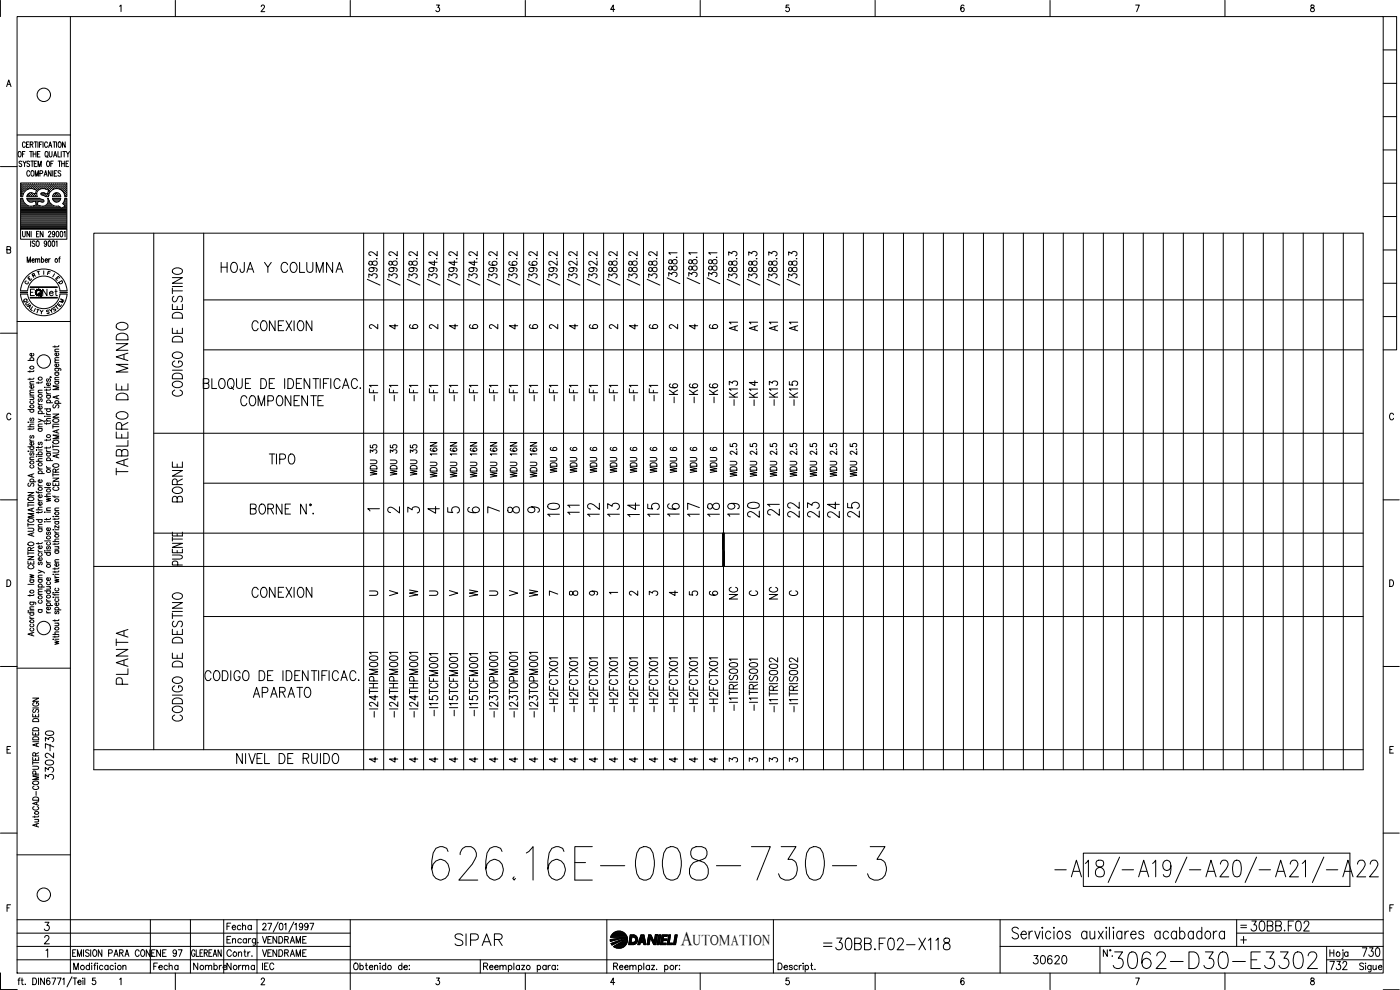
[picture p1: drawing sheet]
<svg xmlns="http://www.w3.org/2000/svg" width="420mm" height="297mm" viewBox="0 0 420 297" stroke-linecap="round" stroke-linejoin="round" font-family="sans-serif">
<defs><g id="words">
<text font-size="15" x="128.4" y="265.3">626.16E-008-730-3</text>
<text font-size="8.8" x="333" y="291.7">3062-D30-E3302</text>
<g font-size="7.1">
<text x="39.2" y="143.6" transform="rotate(-90 39.2 143.6)">TABLERO DE MANDO</text>
<text x="229.3" y="155.9">21</text>
<text x="168.6" y="156.3" transform="rotate(-90 168.6 156.3)">10</text>
<text x="180.6" y="156.3" transform="rotate(-90 180.6 156.3)">12</text>
<text x="186.6" y="156.3" transform="rotate(-90 186.6 156.3)">13</text>
<text x="204.6" y="156.3" transform="rotate(-90 204.6 156.3)">16</text>
<text x="217" y="156.3" transform="rotate(-90 217 156.3)">18</text>
<text x="252.9" y="156.6" transform="rotate(-90 252.9 156.6)">24</text>
<text x="258.9" y="156.3" transform="rotate(-90 258.9 156.3)">25</text>
<text x="39.2" y="206.4" transform="rotate(-90 39.2 206.4)">PLANTA</text>
<text x="135.5" y="285">SIPAR</text>
<text x="245.9" y="286.1">=30BB.F02-X118</text>
</g>
<g font-size="6.6">
<text x="74.4" y="100.5">CONEXION</text>
<text x="55.7" y="119.9" transform="rotate(-90 55.7 119.9)">CODIGO DE DESTINO</text>
<text x="70.9" y="123.1">COMPONENTE</text>
<text x="55.7" y="151.7" transform="rotate(-90 55.7 151.7)">BORNE</text>
<text x="192.6" y="156.3" transform="rotate(-90 192.6 156.3)">14</text>
<text x="198.6" y="156.3" transform="rotate(-90 198.6 156.3)">15</text>
<text x="210.6" y="156.3" transform="rotate(-90 210.6 156.3)">17</text>
<text x="222.6" y="156.3" transform="rotate(-90 222.6 156.3)">19</text>
<text x="228.6" y="156.3" transform="rotate(-90 228.6 156.3)">20</text>
<text x="240.6" y="156.3" transform="rotate(-90 240.6 156.3)">22</text>
<text x="246.6" y="156.3" transform="rotate(-90 246.6 156.3)">23</text>
<text x="74.4" y="180.6">CONEXION</text>
<text x="74.8" y="210.6">APARATO</text>
<text x="55.7" y="217.7" transform="rotate(-90 55.7 217.7)">CODIGO DE DESTINO</text>
</g>
<g font-size="6.2">
<text x="65.3" y="82.9">HOJA Y COLUMNA</text>
<text x="79.7" y="140.4">TIPO</text>
<text x="169.3" y="155.6">11</text>
<text x="374.3" y="280.5">30BB.F02</text>
</g>
<text font-size="5.9" x="204.3" y="283.4">A</text>
<g font-size="5.7">
<text x="217.7" y="100.5">A1</text>
<text x="223.7" y="100.5">A1</text>
<text x="229.7" y="100.5">A1</text>
<text x="235.7" y="100.5">A1</text>
<text x="114.3" y="121.4" transform="rotate(-90 114.3 121.4)">-F1</text>
<text x="120.3" y="121.4" transform="rotate(-90 120.3 121.4)">-F1</text>
<text x="126.3" y="121.4" transform="rotate(-90 126.3 121.4)">-F1</text>
<text x="132.3" y="121.4" transform="rotate(-90 132.3 121.4)">-F1</text>
<text x="138.3" y="121.4" transform="rotate(-90 138.3 121.4)">-F1</text>
<text x="144.3" y="121.4" transform="rotate(-90 144.3 121.4)">-F1</text>
<text x="150.3" y="121.4" transform="rotate(-90 150.3 121.4)">-F1</text>
<text x="156.3" y="121.4" transform="rotate(-90 156.3 121.4)">-F1</text>
<text x="162.3" y="121.4" transform="rotate(-90 162.3 121.4)">-F1</text>
<text x="168.3" y="121.4" transform="rotate(-90 168.3 121.4)">-F1</text>
<text x="174.3" y="121.4" transform="rotate(-90 174.3 121.4)">-F1</text>
<text x="180.3" y="121.4" transform="rotate(-90 180.3 121.4)">-F1</text>
<text x="186.3" y="121.4" transform="rotate(-90 186.3 121.4)">-F1</text>
<text x="192.3" y="121.4" transform="rotate(-90 192.3 121.4)">-F1</text>
<text x="198.3" y="121.4" transform="rotate(-90 198.3 121.4)">-F1</text>
<text x="204.3" y="122.1" transform="rotate(-90 204.3 122.1)">-K6</text>
<text x="210.3" y="122.1" transform="rotate(-90 210.3 122.1)">-K6</text>
<text x="216.3" y="122.1" transform="rotate(-90 216.3 122.1)">-K6</text>
<text x="222.2" y="122.8" transform="rotate(-90 222.2 122.8)">-K13</text>
<text x="228.2" y="122.8" transform="rotate(-90 228.2 122.8)">-K14</text>
<text x="234.2" y="122.8" transform="rotate(-90 234.2 122.8)">-K13</text>
<text x="240.2" y="122.8" transform="rotate(-90 240.2 122.8)">-K15</text>
<text x="222.2" y="181" transform="rotate(-90 222.2 181)">NC</text>
<text x="234.2" y="181" transform="rotate(-90 234.2 181)">NC</text>
<text x="16.9" y="225.8" transform="rotate(-90 16.9 225.8)">730</text>
<text x="16.9" y="234.9" transform="rotate(-90 16.9 234.9)">3302-</text>
<text x="309" y="290.3">30620</text>
<text x="397.9" y="292.1">732</text>
<text x="407.5" y="288.2">730</text>
</g>
<g font-size="5.3">
<text x="11.6" y="90">Net</text>
<text x="115" y="155.2">2</text>
<text x="121" y="155.2">3</text>
<text x="127" y="155.2">4</text>
<text x="133" y="155.2">5</text>
<text x="145" y="155.2">7</text>
<text x="151.3" y="155.2">8</text>
<text x="121.7" y="180.3">W</text>
<text x="139.7" y="180.3">W</text>
<text x="157.7" y="180.3">W</text>
</g>
<g font-size="4.9">
<text x="113.9" y="143.9" transform="rotate(-90 113.9 143.9)">WDU 35</text>
<text x="119.9" y="143.9" transform="rotate(-90 119.9 143.9)">WDU 35</text>
<text x="125.9" y="143.9" transform="rotate(-90 125.9 143.9)">WDU 35</text>
<text x="167.9" y="142.9" transform="rotate(-90 167.9 142.9)">WDU 6</text>
<text x="173.9" y="142.9" transform="rotate(-90 173.9 142.9)">WDU 6</text>
<text x="179.9" y="142.9" transform="rotate(-90 179.9 142.9)">WDU 6</text>
<text x="185.9" y="142.9" transform="rotate(-90 185.9 142.9)">WDU 6</text>
<text x="191.9" y="142.9" transform="rotate(-90 191.9 142.9)">WDU 6</text>
<text x="197.9" y="142.9" transform="rotate(-90 197.9 142.9)">WDU 6</text>
<text x="203.9" y="142.9" transform="rotate(-90 203.9 142.9)">WDU 6</text>
<text x="209.9" y="142.9" transform="rotate(-90 209.9 142.9)">WDU 6</text>
<text x="215.9" y="142.9" transform="rotate(-90 215.9 142.9)">WDU 6</text>
<text x="131.9" y="144.3" transform="rotate(-90 131.9 144.3)">WDU 16N</text>
<text x="137.9" y="144.3" transform="rotate(-90 137.9 144.3)">WDU 16N</text>
<text x="143.9" y="144.3" transform="rotate(-90 143.9 144.3)">WDU 16N</text>
<text x="149.9" y="144.3" transform="rotate(-90 149.9 144.3)">WDU 16N</text>
<text x="155.9" y="144.3" transform="rotate(-90 155.9 144.3)">WDU 16N</text>
<text x="161.9" y="144.3" transform="rotate(-90 161.9 144.3)">WDU 16N</text>
<text x="139" y="155.2">6</text>
<text x="157" y="155.2">9</text>
<text x="67" y="280.1">Fecha</text>
<text x="44.8" y="292.1">Fecha</text>
<text x="56.8" y="292.1">Nombre</text>
<text x="67" y="292.1">Norma</text>
<text x="77.6" y="292.1">IEC</text>
</g>
<g font-size="4.4">
<text x="109.7" y="99.8">2</text>
<text x="115.7" y="99.8">4</text>
<text x="121.7" y="99.8">6</text>
<text x="127.7" y="99.8">2</text>
<text x="133.7" y="99.8">4</text>
<text x="139.7" y="99.8">6</text>
<text x="145.7" y="99.8">2</text>
<text x="151.7" y="99.8">4</text>
<text x="157.7" y="99.8">6</text>
<text x="163.7" y="99.8">2</text>
<text x="169.7" y="99.8">4</text>
<text x="175.7" y="99.8">6</text>
<text x="181.7" y="99.8">2</text>
<text x="187.7" y="99.8">4</text>
<text x="193.7" y="99.8">6</text>
<text x="199.7" y="99.8">2</text>
<text x="205.7" y="99.8">4</text>
<text x="211.7" y="99.8">6</text>
<text x="109.7" y="179.9">U</text>
<text x="115.7" y="179.9">V</text>
<text x="127.7" y="179.9">U</text>
<text x="133.7" y="179.9">V</text>
<text x="145.7" y="179.9">U</text>
<text x="151.7" y="179.9">V</text>
<text x="163.7" y="179.9">7</text>
<text x="169.7" y="179.9">8</text>
<text x="175.7" y="179.9">9</text>
<text x="187.7" y="179.9">2</text>
<text x="193.7" y="179.9">3</text>
<text x="199.7" y="179.9">4</text>
<text x="205.7" y="179.9">5</text>
<text x="211.7" y="179.9">6</text>
<text x="223.7" y="179.9">C</text>
<text x="235.7" y="179.9">C</text>
<text x="109.7" y="230">4</text>
<text x="115.7" y="230">4</text>
<text x="121.7" y="230">4</text>
<text x="127.7" y="230">4</text>
<text x="133.7" y="230">4</text>
<text x="139.7" y="230">4</text>
<text x="145.7" y="230">4</text>
<text x="151.7" y="230">4</text>
<text x="157.7" y="230">4</text>
<text x="163.7" y="230">4</text>
<text x="169.7" y="230">4</text>
<text x="175.7" y="230">4</text>
<text x="181.7" y="230">4</text>
<text x="187.7" y="230">4</text>
<text x="193.7" y="230">4</text>
<text x="199.7" y="230">4</text>
<text x="205.7" y="230">4</text>
<text x="211.7" y="230">4</text>
<text x="217.7" y="230">3</text>
<text x="223.7" y="230">3</text>
<text x="229.7" y="230">3</text>
<text x="235.7" y="230">3</text>
<text x="207.9" y="283.4">UTOMATION</text>
</g>
<g font-size="4">
<text x="6.3" y="86.4">C</text>
<text x="8.5" y="84.3">R</text>
<text x="15.5" y="85.4">E</text>
<text x="16.6" y="86.4">D</text>
<text x="6" y="92.1">Q</text>
<text x="6.3" y="92.8">U</text>
<text x="7.1" y="93.8">A</text>
<text x="14.5" y="94.5">S</text>
<text x="15.2" y="93.8">T</text>
<text x="16.6" y="92.1">M</text>
</g>
<g font-size="3.5">
<text x="109" y="154.5">1</text>
<text x="181.7" y="179.6">1</text>
<text x="371.1" y="279.4">=</text>
</g>
</g></defs>
<!-- layer: DCA_A3E2|CART -->
<g fill="none" stroke="#000" stroke-width=".3">
<path d="M.1 .1v4.9M5.1 5h410v287h-410zM21.1 5v287M35.9 1.9l.4-.4v2M52.6 .1v4.9M78.4 2l.2-.4a.54 .54 0 0 1 .8 .2 .54 .54 0 0 1-.3 .7l-.8 1h1.2M105.1 .1v4.9M131 1.5h.9l-.5 .8a.6 .6 0 0 1 .5 .9 .6 .6 0 0 1-1.1-.1M157.6 .1v4.9M184.5 2.8h-1.2l.8-1.3v2M210.1 .1v4.9M236.8 1.5h-.8l-.1 .9a.62 .62 0 0 1 .9 0 .62 .62 0 0 1-.1 .9 .62 .62 0 0 1-.9-.2"/>
<path d="M262.6 .1v4.9M289.3 1.8l-.5-.3a1.12 1.12 0 0 0 .1 2 .59 .59 0 0 0 .5-.9 .59 .59 0 0 0-1-.1l-.1 .3M315.1 .1v4.9M340.8 1.5h1.1l-.8 2M367.6 .1v4.9M393.5 1.6v.5a.82 .82 0 0 1 .8 .4 .82 .82 0 0 1 0 .9 .65 .65 0 0 1-1-.4 .65 .65 0 0 1 .8-.7l.3-.3-.1-.4zM415.1 5h4v100h-4M415.1 15h4M2 26l.6-2 .7 2M2.2 25.3h.8M415.1 35h4M415.1 25h4"/>
<path d="M.1 50h5M5.1 40.5h16M5.6 45.5h.2a.86 .86 0 0 1 .6 .8 .86 .86 0 0 1-.6 .8 1.2 1.2 0 0 1-.2-1.6zM6.3 56.8h.1M6.3 56.2h.1M6.3 55.5h.1M6.3 57.4h.1M6.3 58.1h.1M6.3 58.7h.1M6.3 60h.5M6.3 59.7h.4M6.5 57.1h.1"/>
<path d="M6.5 56.5h.1M6.5 55.9h.1M6.5 55.2h.1M6.5 57.8h.1M6.5 58.4h.1M6.5 48.5a.41 .41 0 0 0-.6-.2 .41 .41 0 0 0-.1 .7l.5 .2a.43 .43 0 0 1 .1 .7 .43 .43 0 0 1-.7-.2M6.6 55.1v.2M6.6 55.8v.2M6.6 56.4v.2M6.6 57.1v.1M6.6 57.7v.2M6.6 58.3v.2"/>
<path d="M6.7 46.2h.5M6.8 59h-.6v-4.1h13.9v4.1h-.6M6.8 59.5h-.6v9.3h13.9v-9.3h-.6M6.8 56.8h.1M6.8 56.2h.1M6.8 55.5h.1M6.8 57.4h.1M6.8 58.1h.1M6.8 59.5l.7 1.6M6.9 48.3l.5 .8 .4-.8M6.9 55.4v.2M6.9 56.1v.1"/>
<path d="M6.9 56.7v.2M6.9 57.3v.2M6.9 58v.2M7.1 57.1h.2M7.1 56.5h.2M7.1 55.9h.2M7.1 55.2h.2M7.2 55.1v.2M7.2 55.8v.2M7.2 56.4v.2M7.2 57.1v.1M7.4 49.1v.9"/>
<path d="M7.5 56.8h.1M7.5 56.2h.1M7.5 55.5h.1M7.5 45.5h-.8v1.6M7.5 55.4v.2M7.5 56.1v.1M7.5 56.7v.2M7.5 57.4l-.7 1.6M7.6 43l-.3-.4a.88 .88 0 0 0-.6 .8 .88 .88 0 0 0 .6 .8l.3-.4M7.7 56.5h.2M7.7 55.9h.2M7.7 55.2h.2"/>
<path d="M7.8 55.1v.2M7.8 55.8v.2M7.8 56.4v.2M8 43.3h.4M8 59h3.2M8 59.5h3.7M8.1 59.5l.2 .6 .7 .5 1.6-.3 .3 1.2-.9 .3M8.1 56.8h.1M8.1 56.2h.1M8.1 55.5h.1M8.1 58.7v.3M8.2 55.4v.2"/>
<path d="M8.2 56.1v.1M8.2 56.7v.1M8.2 59.7h3.6M8.2 58.7h.1M8.3 60h4.5M8.3 56.8l1.2-.2 1.5 .5-.4 1.1-.9-.3M8.4 56.8l-.9 .6M8.4 56.5h.2M8.4 55.9h.2M8.4 55.2h.2M8.4 58.4h.2M8.5 55.1v.2"/>
<path d="M8.5 55.8v.2M8.5 56.4v.2M8.5 58.3v.2M8.7 42.6h-.7v1.6h.7M8.7 56.2h.1M8.7 55.5h.1M8.7 58.7h.1M8.8 55.4v.2M8.8 56.1v.1M8.8 58.6v.2M8.8 58.1v.1M8.9 48.5a.42 .42 0 0 0-.6-.2 .42 .42 0 0 0-.1 .7l.4 .2a.43 .43 0 0 1 .2 .7 .43 .43 0 0 1-.7-.2"/>
<path d="M8.9 45.5h.8M8.9 51.6a.47 .47 0 0 0-.6-.4 .47 .47 0 0 0-.3 .6v.4a.46 .46 0 0 0 .4 .7 .46 .46 0 0 0 .5-.5M9 56.5h.2M9 55.9h.2M9 55.2h.2M9 58.4h.2M9.1 43.3h.7v-.6l-.7-.1v1.6M9.1 55.1v.2M9.1 55.8v.2M9.1 56.4v.1M9.1 58.3v.2M9.2 48.3h.9"/>
<path d="M9.3 45.5v1.6M9.4 56.2h.1M9.4 55.5h.1M9.4 58.1h.1M9.4 58.7h.1M9.4 55.4v.2M9.4 56.1v.1M9.4 58v.2M9.4 58.6v.2M9.5 43.3l.4 .9M9.5 51.3l.1-.1a.86 .86 0 0 1 .6 .8 .86 .86 0 0 1-.6 .9 1.14 1.14 0 0 1-.1-1.6zM9.7 57.9h-.7l-.9 .8"/>
<path d="M9.7 48.3v1.7M9.7 56.5h.1M9.7 55.9h.1M9.7 55.2h.1M9.7 58.4h.1M9.7 55.1v.2M9.7 55.8v.2M9.7 56.4v.1M9.7 58.3v.2M9.9 46.2h.9M9.9 45.5v1.6M10 56.2h.1"/>
<path d="M10 55.5h.1M10 58.7h.1M10.1 58.2h.1M10.1 55.4v.2M10.1 56.1v.1M10.1 58.6v.2M10.3 42.6h.8M10.3 49.1h.5M10.3 56.5h.2M10.3 55.9h.2M10.3 55.2h.2M10.3 58.4h.2"/>
<path d="M10.4 55.1v.2M10.4 55.8v.2M10.4 56.4v.2M10.4 58.3v.2M10.6 52.9v-1.7l.4 1.7 .5-1.7v1.7M10.6 56.8h.2M10.6 56.2h.2M10.6 55.5h.2M10.6 58.7h.2M10.7 42.6v1.6M10.7 55.4v.2M10.7 56.1v.1"/>
<path d="M10.7 56.7v.1M10.7 58.6v.2M10.8 58.1h.1M10.8 45.5v1.6M10.9 56.5h.2M10.9 55.9h.2M10.9 55.2h.2M11 55.1v.2M11 55.8v.2M11 56.4v.2M11 57.1h.1M11.1 48.3h-.8v1.7h.8"/>
<path d="M11.3 46.2h.4M11.3 56.8h.1M11.3 56.2h.1M11.3 55.5h.1M11.3 55.4v.2M11.3 56.1v.1M11.3 56.7v.2M11.4 42.6v1.6M11.4 50v-1.7l.5 1.7 .5-1.7v1.7M11.6 56.5h.1M11.6 55.9h.1M11.6 55.2h.1"/>
<path d="M11.6 55.1v.2M11.6 55.8v.2M11.6 56.4v.2M11.8 59.5l.2 .1M11.9 43.3h.4M11.9 56.2h.1M11.9 55.5h.1M12 56.8a1.47 1.47 0 0 0-.8 2.1M12 56.8l1.2-.2 1.4 .5-.4 1.1-.9-.3M12 52.1l.7-.1v-.7l-.7-.1v1.7M12 55.4v.2M12 56.1v.1"/>
<path d="M12 45.5h-.7v1.6h.7M12.2 56.5h.2M12.2 55.9h.2M12.2 55.2h.2M12.3 55.1v.2M12.3 55.8v.2M12.3 56.4v.2M12.3 58l.1 .4M12.4 58.4l1.4 .6M12.5 56.2h.2M12.5 55.5h.2M12.5 58.1h.2"/>
<path d="M12.6 42.6h-.7v1.6M12.6 55.4v.2M12.6 56.1v.1M12.6 58v.2M12.8 56.5h.2M12.8 55.9h.2M12.8 55.2h.2M12.8 58.4h.2M12.9 42.6v1.6M12.9 55.1v.2M12.9 55.8v.2M12.9 56.4v.1"/>
<path d="M12.9 58.3v.2M13.2 56.2h.1M13.2 55.5h.1M13.2 58.1h.1M13.2 52.9l.5-1.7 .5 1.7M13.3 55.4v.2M13.3 56.1v.1M13.3 58v.2M13.3 57.9l-1 .1M13.4 52.3h.6M13.5 56.5h.1M13.5 55.9h.1"/>
<path d="M13.5 55.2h.1M13.5 58.4h.1M13.5 55.1v.2M13.5 55.8v.2M13.5 56.4v.2M13.5 58.3v.2M13.6 45.7l.2-.2a.86 .86 0 0 1 .7 .8 .86 .86 0 0 1-.7 .8l-.3-.6zM13.8 59h.7M13.8 56.2h.1M13.8 55.5h.1M13.8 58.7h.1M13.9 55.4v.2"/>
<path d="M13.9 56.1v.1M13.9 58.6v.2M14 46.8l.4 .4M14.1 56.5h.2M14.1 55.9h.2M14.1 55.2h.2M14.1 58.4h.2M14.2 48.4l.1-.1a.86 .86 0 0 1 .6 .9 .86 .86 0 0 1-.6 .8 1.2 1.2 0 0 1-.1-1.6zM14.2 55.1v.2M14.2 55.8v.2M14.2 56.4v.2M14.2 58.3v.2"/>
<path d="M14.3 43a.47 .47 0 0 0-.6-.4 .47 .47 0 0 0-.3 .6v.4a.46 .46 0 0 0 .3 .6 .46 .46 0 0 0 .6-.4M14.4 58.7h.1M14.4 56.8h.2M14.4 56.2h.2M14.4 55.5h.2M14.4 58.1h.2M14.5 59.5h-.3a1.67 1.67 0 0 1-.3 2 1.67 1.67 0 0 1-1.9 .3l-.8-.3 .3-1.2 1.4 .3 .3-.2-.2-.5-1-.3M14.5 55.4v.2M14.5 56.1v.1M14.5 56.7v.2M14.5 58v.2M14.5 59.5a2.54 2.54 0 0 0 3.1 2.3l.8 .7"/>
<path d="M14.6 57.4h.1M14.6 44.2l.5-1.6 .4 1.6M14.7 57.1h.2M14.7 56.5h.2M14.7 55.9h.2M14.7 55.2h.2M14.7 57.8h.1M14.8 45.5v1.1l.4 .5 .4-.5v-1.1M14.8 43.7h.6M14.8 55.1v.2M14.8 55.8v.2M14.8 56.4v.2"/>
<path d="M14.8 57.1v.1M14.8 57.7h.1M15.1 56.8h.1M15.1 56.2h.1M15.1 55.5h.1M15.2 55.4v.2M15.2 56.1v.1M15.2 56.7v.2M15.2 49.1h.5M15.3 51.2v1.7l-.8-1.7v1.7M15.4 56.5h.1M15.4 55.9h.1"/>
<path d="M15.4 55.2h.1M15.5 55.1v.2M15.5 55.8v.2M15.5 56.4v.2M15.7 56.8h.1M15.7 56.2h.1M15.7 55.5h.1M15.8 55.4v.2M15.8 56.1v.1M15.8 56.7v.1M15.8 51.2v1.7M15.9 59.7h2.2"/>
<path d="M15.9 42.6h.8M16 48.3h-.8v1.7M16 56.5h.2M16 55.9h.2M16 55.2h.2M16 60h1.9M16.1 47.1l.5-1.6 .4 1.6M16.1 55.1v.2M16.1 55.8v.2M16.1 56.4v.2M16.2 58.4l-.1 .1M16.3 46.6h.5"/>
<path d="M16.3 42.6v1.6M16.3 52h.5M16.3 56.2h.2M16.3 55.5h.2M16.3 58.7h.2M16.4 55.4v.2M16.4 56.1v.1M16.4 58.1v.1M16.4 58.6v.2M16.5 58.1h.1M16.5 57.9h.8l.6 .3M16.6 57.9l-.6 .5-.3 .6h2.5l-.3-.8"/>
<path d="M16.6 56.5h.2M16.6 55.9h.2M16.6 55.2h.2M16.6 58.4h.2M16.7 55.1v.2M16.7 55.8v.2M16.7 56.4v.1M16.7 58.3v.2M17 42.6v1.6M17 56.2h.1M17 55.5h.1M17 58.1h.1"/>
<path d="M17 58.7h.1M17.1 51.2h-.8v1.7h.8M17.1 55.4v.2M17.1 56.1v.1M17.1 58v.2M17.1 58.6v.2M17.3 56.5h.1M17.3 55.9h.1M17.3 55.2h.1M17.3 58.4h.1M17.4 55.1v.2M17.4 55.8v.2"/>
<path d="M17.4 56.4v.1M17.4 58.3v.2M17.4 45.5v1.6h.7M17.4 48.3h.8M17.6 56.2h.1M17.6 55.5h.1M17.6 58.7h.1M17.7 42.7l.1-.1a.86 .86 0 0 1 .6 .8 .86 .86 0 0 1-.6 .8 1.2 1.2 0 0 1-.1-1.5zM17.7 55.4v.2M17.7 56.1v.1M17.7 58.6v.2M17.9 48.3v1.7"/>
<path d="M17.9 56.5h.2M17.9 55.9h.2M17.9 55.2h.2M18 55.1v.2M18 55.8v.2M18 56.4v.2M18.2 51.4l-.3-.2-.5 .2 .1 .4 .6 .3 .1 .5-.3 .3-.5-.3M18.2 56.8h.2M18.2 56.2h.2M18.2 55.5h.2M18.3 55.4v.2M18.3 56.1v.1"/>
<path d="M18.3 56.7v.2M18.4 45.5v1.6M18.5 49.1h.8M18.5 48.3v1.7M18.5 56.5h.2M18.5 55.9h.2M18.5 55.2h.2M18.6 57.1h.1M18.6 55.1v.2M18.6 55.8v.2M18.6 56.4v.2M18.8 45.5h.9"/>
<path d="M18.9 56.8h.1M18.9 56.2h.1M18.9 55.5h.1M19 57.4h.1M19 55.4v.2M19 56.1v.1M19 56.7v.2M19 57.3v.1M19.2 57.1h.1M19.2 56.5h.1M19.2 55.9h.1M19.2 55.2h.1"/>
<path d="M19.2 57.8h.1M19.3 45.5v1.6M19.3 55.1v.2M19.3 55.8v.2M19.3 56.4v.2M19.3 57.1v.1M19.3 57.7v.2M19.3 58.2l.2 .8M19.3 48.3v1.7M19.3 58.2a2.47 2.47 0 0 0-2.7-1.6 2.47 2.47 0 0 0-2.1 2.4M19.5 59.5l-.2 .7M19.5 56.8h.1"/>
<path d="M19.5 56.2h.1M19.5 55.5h.1M19.5 57.4h.1M19.5 58.1h.1M19.5 60h.5M19.6 42.6v1.6l-.8-1.6v1.6M19.6 58.7h.1M19.6 59.7h.4M19.6 55.4v.2M19.6 56.1v.1M19.6 56.7v.2M19.6 57.3v.2"/>
<path d="M19.6 58v.2M19.6 58.6v.2M19.8 49.1h.5M19.8 57.1h.2M19.8 56.5h.2M19.8 55.9h.2M19.8 55.2h.2M19.8 57.8h.2M19.8 58.4h.2M19.9 45.5l.5 .7 .5-.7M19.9 55.1v.2M19.9 55.8v.2"/>
<path d="M19.9 56.4v.2M19.9 57.1v.1M19.9 57.7v.2M19.9 58.3v.2M20.4 46.2v.9M20.6 48.3h-.8v1.7h.8M415.1 55h4M415.1 45h4M2.1 74.9l.9-.1 .1-.6-1-.2v2l1-.2 .1-.5-.4-.4M6.2 68.8v3h13.9v-3M6.3 64.4h13.7M6.3 64.1h13.7"/>
<path d="M6.3 63.8h13.7M6.3 63.5h13.7M6.3 63.1h13.7M6.3 62.9h13.7M6.3 62.5h12M6.3 62.2h11.7M6.3 61.9h2.3M6.3 61.6h1.6M6.3 61.2h1.2M6.3 60.9h.9M6.3 60.6h.7M6.3 60.3h.6"/>
<path d="M6.3 64.8h13.7M6.3 65.1h13.7M6.3 65.4h13.7M6.3 65.7h13.7M6.3 66h13.7M6.3 66.3h13.7M6.3 66.7h13.7M6.3 67h13.7M6.3 67.3h13.7M6.3 67.6h13.7M6.3 67.9h13.7M6.3 68.2h13.7"/>
<path d="M6.3 68.6h13.7M6.8 69.4v1.4l.3 .3 .4-.3 .1-1.4M7.5 61.1l.9 .6M8.2 78.7v-1.6l.4 1.6 .5-1.6v1.6M8.3 61.7l1 .2 .7-.1M8.6 60.3h1.6M8.9 69.4v1.7l-.8-1.7v1.7M9.2 72.3v1.6M9.4 69.4v1.7M9.6 78.1h.7l-.1-.3a.47 .47 0 0 0-.6 .1 .47 .47 0 0 0 .1 .6l.2 .2 .4-.2M10 61.9h2.1M10.5 72.5l-.3-.2-.5 .2 .1 .4 .6 .3 .1 .5-.3 .2-.5-.2"/>
<path d="M10.7 78l.3-.4 .3 .1v1M10.7 77.6v1.1M10.7 60.3h.7M10.8 60.6h.5M10.8 60.9h.4M10.9 61.6h.3M10.9 61.2h.2M11 72.5l.2-.2a.86 .86 0 0 1 .6 .8 .86 .86 0 0 1-.6 .8l-.4-.6zM11 70.2h.4M11.3 78l.3-.4 .3 .1v1M11.7 69.4h-.7v1.7h.7M11.8 60.3h1.3"/>
<path d="M12.4 77.9l.1-.2a.48 .48 0 0 1 .6 .5 .48 .48 0 0 1-.6 .4l-.1-.1M12.4 77.1v1.6M12.9 69.4v1.7l-.8-1.7v1.7M13.4 61.9h2.9M13.5 78.1h.8l-.1-.3a.47 .47 0 0 0-.7 .1 .47 .47 0 0 0 .1 .6l.2 .2 .5-.2M14 61.6h1.6M14 72.8a.4 .4 0 0 1-.4 .5 .4 .4 0 0 1-.3-.5l.3-.5a.95 .95 0 0 1-.1 1.6l-.2-.2M14.3 61.2h.9M14.4 60.9h.5M14.5 60.6h.2M14.6 60.3h.1M14.6 69.8l.2-.4 .4 .3-.7 1.4h.8"/>
<path d="M14.6 72.4l.2-.1a.96 .96 0 0 1 0 1.6l-.4-.7zM14.6 77.6v1.1M15.1 77.6l-.5 .5M15.8 72.4l.2-.1a.96 .96 0 0 1 0 1.6l-.4-.7zM16.3 60.3h1.4M16.4 70l-.1 .3a.43 .43 0 0 1-.6-.4 .43 .43 0 0 1 .7-.3l-.1 1.4-.3 .1-.3-.3M16.8 72.6l.3-.3v1.6M17 69.5l.2-.1a.96 .96 0 0 1 0 1.7l-.4-.8zM17.6 77.6h.4M17.9 60.2l-.6 .4h-.8M17.9 60.2l.3-.7h-2.5l.3 .6 .6 .4M18.1 77.1l-.3 .3v1.3"/>
<path d="M18.2 69.5l.2-.1a.96 .96 0 0 1 0 1.7l-.4-.8zM18.5 62.5h1.5M18.8 61.1l.7 .7M19 60.9h1M19.1 62.2h.9M19.1 61.2h.9M19.2 69.7l.3-.3v1.7M19.3 60.6h.7M19.3 60.2l-.5 .9M19.4 60.3h.6M19.4 61.6h.6M19.5 61.9l-1.1 .6"/>
<path d="M19.6 61.9h.4M415.1 75h4M415.1 65h4M.1 100h5M5.1 96.5h16M6.2 87.2a7 7 0 0 1 6.9-6.5 7 7 0 0 1 7 6.5M6.2 88.2a7 7 0 0 0 6.9 6.5 7 7 0 0 0 7-6.5M8.3 87.2a4.9 4.9 0 0 1 4.8-4.4 4.9 4.9 0 0 1 4.9 4.4M8.3 88.2a4.9 4.9 0 0 0 4.8 4.4 4.9 4.9 0 0 0 4.9-4.4M9.1 86.1h8.1v.2h-8.1M9.1 89.2h8.1v.2h-8.1zM9.1 86.2h8"/>
<path d="M9.1 89.3h8M10.3 86.8h-1.2v1.9M11.1 92.8l.7 .2M12.1 93.1l.3 .5 .5-.4M12.4 93.6v.6M13.1 81.3v1M415.1 95h4M415.1 85h4M8.4 108.1h1.8M9 111.2v.5M9 113.5v.5M9 119.1h1.2"/>
<path d="M9 118.6h1.2M9 115.3h1.2M9.2 108.1l-.1-.1a.52 .52 0 0 1 .5-.7 .52 .52 0 0 1 .3 .8M9.8 119.1l.4 .4-.1 .3-1.1 .1M9.9 115.7l.2 .1a.51 .51 0 0 1-.5 .7 .51 .51 0 0 1-.5-.7l.4-.1v.8M9.9 106l.2 .2a.52 .52 0 0 1-.6 .6 .52 .52 0 0 1-.4-.7l.4-.1v.8M10.2 117.8l-1.1 .1-.1 .3 .3 .4M10.2 117l-1.1 .1-.1 .4 .3 .3M10.2 114.5l-1.1 .1-.1 .3 .3 .4M10.2 113.4l-.4 .4h-1.4M10.2 111.2l-.1 .2-1.7 .1M11.5 114.6v.5"/>
<path d="M11.5 117.8h1.2M11.7 119.7l-.2 .3 .1 .4h.3l.2-.7h.3l.3 .3-.3 .5M12.7 117.1h-1.1l-.1 .4 .3 .3M12.7 114.5l-.4 .4h-1.4M13.4 116.2h.1zM14 117.6l.1 .4 .4 .2M14 116.7v.5M14 118.6h1.2M14 118.2h1.2M14 116.2h1.2M14.2 118.6a.49 .49 0 0 0 0 .8 .49 .49 0 0 0 .7 0 .49 .49 0 0 0 0-.8M14.2 113.7l-.2 .2 .1 .5h.3l.2-.7h.3l.3 .2-.3 .6"/>
<path d="M14.9 114.9l.2 .1a.53 .53 0 0 1-.6 .7 .53 .53 0 0 1-.4-.8h.4v.8M15.1 113.1l.4 .1M15.2 116.7l-.4 .3h-1.4M16.5 110.5l1.6 .1 .2 .2-.1 .4M16.5 103.7v.5M16.5 114.5h1.2M16.5 113.9h1.2M16.5 111.8h1.2M16.5 108.8h1.2M16.5 105.5h1.2M16.7 114.5a.55 .55 0 0 0 .3 .9 .55 .55 0 0 0 .7-.7l-.3-.2M16.7 111.8l-.1 .2a.52 .52 0 0 0 .5 .7 .52 .52 0 0 0 .3-.9"/>
<path d="M16.7 110.5l-.1 .2a.51 .51 0 0 0 .5 .7 .51 .51 0 0 0 .3-.9M17.1 118.8v.7M17.4 109.2l.2 .2a.52 .52 0 0 1-.6 .7 .52 .52 0 0 1-.4-.8l.4-.1v.9M17.4 105.9a.48 .48 0 0 1 0 .7 .48 .48 0 0 1-.6 .1 .48 .48 0 0 1-.2-.7l.4-.1v.9M17.7 118.6l-1.8 .6 1.8 .5M17.7 115.8h-1.8l1.8 .6-1.8 .5h1.8M17.7 113.2l-1.1 .1-.1 .3 .3 .3M17.7 108.1h-1.1l-.1 .4 .3 .3M17.7 107.3l-1.1 .1-.1 .3 .3 .4M17.7 104.8h-1.1l-.1 .4 .3 .3M17.7 103.7l-.4 .3h-1.4M3.3 124.4a.63 .63 0 0 0-.8-.4 .63 .63 0 0 0-.5 .7v.5a.63 .63 0 0 0 .5 .8 .63 .63 0 0 0 .8-.5"/>
<path d="M8.4 126.6h.2zM8.4 128h1.8M8.4 134.1h1.8M8.4 122.9h1.8M8.5 135.4h.1M9 131.8l.1 .4 .4 .2M9 128.5v.5M9 137.9h1.2M9 135.4h1.2M9 132.4h1.2M9 126.6h1.2M9.2 139.6l-.1 .2a.51 .51 0 0 0 .5 .7 .51 .51 0 0 0 .3-.9"/>
<path d="M9.2 135.8l-.2 .3 .2 .5 .5-.7h.4l.1 .4-.3 .3M9.2 134.1l-.1 .1a.52 .52 0 0 0 .5 .7 .52 .52 0 0 0 .3-.8M9.2 130.7l-.2 .3 .2 .5 .5-.7h.4l.1 .4-.3 .3M9.2 125.4l-.2 .3 .1 .4h.3l.3-.6 .2-.1 .3 .3-.3 .5M9.2 122.9l-.1 .1a.52 .52 0 0 0 .5 .7 .52 .52 0 0 0 .3-.8M9.2 120.3l-.1 .1a.53 .53 0 0 0 .5 .7 .53 .53 0 0 0 .5-.7l-.2-.1M9.9 132.7l.2 .2a.52 .52 0 0 1-.6 .7 .52 .52 0 0 1-.4-.8l.4-.1v.9M10.2 137.1l-1.1 .1-.1 .4 .3 .3M10.2 128.4l-.1 .3-1.7 .1M10.2 127.3h-1.1l-.1 .4 .3 .3M10.9 136.9h.1zM10.9 135h.1z"/>
<path d="M10.9 138.4h1.8M10.9 136.4h1.8M11.5 125.7l1.2 .5-1.2 .4M11.5 120.8l.1 .4 .4 .2M11.5 134v.5M11.5 136.9h1.2M11.5 135h1.2M11.5 128.6h1.2M11.5 128h1.2M11.5 124.1h1.8M11.5 121.4h1.2M11.7 136.4a.49 .49 0 0 1 0-.7 .49 .49 0 0 1 .7 0 .49 .49 0 0 1 0 .7"/>
<path d="M11.7 132.7l-.2 .3 .2 .5 .4-.8h.5l.1 .5-.3 .3M11.7 128.6a.51 .51 0 0 0 0 .7 .51 .51 0 0 0 .7 0 .51 .51 0 0 0 0-.7M11.7 124.1l-.1-.1a.52 .52 0 0 1 .5-.7 .52 .52 0 0 1 .3 .8M12.4 121.9a.5 .5 0 0 1 .1 .7 .5 .5 0 0 1-.8 0 .5 .5 0 0 1 .1-.7h.2v.9M12.7 137.6l-1.1 .1-.1 .3 .3 .4M12.7 133.9l-.4 .4h-1.4M12.7 127.2l-1.1 .1-.1 .4 .3 .3M12.7 126.2l.6 .3v.2M13.4 124.9h.1zM13.4 126.3h1.8M13.4 122.7h1.8M14 139.9l.1 .3 .4 .2"/>
<path d="M14 134.9l.1 .4 .4 .2M14 123.9l.1 .3 .4 .2M14 126.8v.5M14 131.8v.5M14 134.1v.5M14 138.2h1.8M14 136h1.2M14 135.5h1.2M14 124.9h1.2M14 124.4h1.2M14 120.8h1.8M14.2 138.2l-.1-.1a.52 .52 0 0 1 .5-.8 .52 .52 0 0 1 .3 .9"/>
<path d="M14.2 136a.49 .49 0 0 0 0 .7 .49 .49 0 0 0 .7 0 .49 .49 0 0 0 0-.7M14.2 122.7l-.1 .1a.52 .52 0 0 0 .5 .7 .52 .52 0 0 0 .3-.8M14.2 120.8l-.1-.1a.51 .51 0 0 1 .5-.7 .51 .51 0 0 1 .3 .8M15.2 134.1l-.1 .3h-1.7M15.2 131.7l-.1 .3-1.7 .1M15.2 126.7l-.4 .4h-1.4M15.2 125.5l-1.1 .1-.1 .4 .3 .3M15.9 134.9h1.2l.6 .5-.1 .3-.5 .2h-1.2M15.9 124.2h1.8l-1.8 1h1.8M15.9 127.5v1M15.9 133.4v1M15.9 133.9h1.8"/>
<path d="M15.9 128h1.8M15.9 127.3h1.8M16 139.4a.88 .88 0 0 1 1-.4 .88 .88 0 0 1 .6 .9 .88 .88 0 0 1-1 .4 .88 .88 0 0 1-.6-.9zM16 132.3a.89 .89 0 0 1 1-.3 .89 .89 0 0 1 .6 .9 .88 .88 0 0 1-1 .3 .88 .88 0 0 1-.6-.9zM16 125.9a.88 .88 0 0 1 1-.4 .88 .88 0 0 1 .6 .9 .88 .88 0 0 1-1 .4 .88 .88 0 0 1-.6-.9zM16.1 121.4l-.2 .4 .2 .6 .5-.2 .3-.6h.7l.1 .5-.3 .3M16.5 121h1.8M16.7 121a.55 .55 0 0 1 .3-.9 .55 .55 0 0 1 .7 .7l-.3 .2M17.1 129.1v.7M17.1 136.5v.7M17.7 136.3l-1.8 .5 1.8 .6M17.7 130.5h-1.8l1.8 .6-1.8 .5h1.8"/>
<path d="M17.7 128.9l-1.8 .5 1.8 .6M418.2 124.4a.61 .61 0 0 0-.7-.4 .61 .61 0 0 0-.5 .7v.5a.61 .61 0 0 0 .5 .8 .61 .61 0 0 0 .7-.5M.1 150h5M8.4 158.5h1.5l.3 .4-.3 .5h-1.5M8.4 147.8h1.8l-1.8 .9h1.8M8.4 151.1v.9M8.4 157v.9M8.4 157.4h1.8M8.4 151.5h1.8M8.4 150.8h1.8M8.5 155.9a.88 .88 0 0 1 1-.4 .88 .88 0 0 1 .6 .9 .88 .88 0 0 1-1 .4 .88 .88 0 0 1-.6-.9zM8.5 149.4a.88 .88 0 0 1 1-.3 .88 .88 0 0 1 .6 .9 .88 .88 0 0 1-1 .3 .88 .88 0 0 1-.6-.9z"/>
<path d="M8.6 145l-.2 .3 .2 .6h.4l.3-.7a.48 .48 0 0 1 .7-.2 .48 .48 0 0 1 .1 .8l-.2 .1M9 144.6h1.8M9.2 144.6l-.1-.2a.52 .52 0 0 1 .5-.7 .52 .52 0 0 1 .3 .9M9.6 142.4v.6M9.6 152.6v.7M10.2 159.8l-1.8 .6 1.8 .5M10.2 154.1h-1.8l1.8 .5-1.8 .6h1.8M10.2 152.4l-1.8 .6 1.8 .5M10.2 142.1l-1.8 .6 1.8 .5M10.9 147.4l.3 .4h1.5M10.9 155.9h1.8M10.9 153h1.8"/>
<path d="M11.5 149.7l.1 .4 .4 .2M11.5 145.2l.1 .3 .4 .3M11.5 140.2l.1 .3 .4 .2M11.5 147.5v.5M11.5 153.5v.5M11.5 158.7h1.2M11.5 158.1h1.2M11.5 150.3h1.2M11.5 145.8h1.2M11.5 142.1h1.8M11.5 140.7h1.2M11.7 158.7a.51 .51 0 0 0 0 .7 .51 .51 0 0 0 .7 0 .51 .51 0 0 0 0-.7"/>
<path d="M11.7 155.9a.49 .49 0 0 0 0 .7 .49 .49 0 0 0 .7 0 .49 .49 0 0 0 0-.7M11.7 142.1l-.1-.1a.52 .52 0 0 1 .5-.8 .52 .52 0 0 1 .3 .9M12.4 150.7l.2 .2a.53 .53 0 0 1-.6 .7 .53 .53 0 0 1-.4-.8l.4-.1v.9M12.4 148.4a.5 .5 0 0 1 .1 .8 .5 .5 0 0 1-.8 0 .5 .5 0 0 1 .1-.8h.2v.9M12.4 144l.2 .1a.53 .53 0 0 1-.6 .7 .53 .53 0 0 1-.4-.8h.4v.8M12.7 157.3l-1.1 .1-.1 .4 .3 .3M12.7 153.4l-.4 .4h-1.4M12.7 152.2l-1.1 .1-.1 .3 .3 .4M13.4 156.5h.1zM13.4 153.7h.1zM13.4 149h1.8M13.4 146.3h1.8"/>
<path d="M14 149.4l1.2 .2-1.2 .3 1.2 .3-1.2 .3M14 156.5h1.2M14 155.6v.4M14 153.7h1.2M14 153.1h1.2M14 140.4h1.2M14.2 159.6l-.2 .3 .1 .4h.3l.2-.6 .3-.1 .3 .3-.3 .5M14.9 158.4a.5 .5 0 0 1 0 .6 .5 .5 0 0 1-.6 .1 .5 .5 0 0 1-.2-.7h.4v.8M14.9 144.9a.49 .49 0 0 1 0 .7 .49 .49 0 0 1-.7 0 .49 .49 0 0 1-.1-.7h.4v.8M15.2 155.5l-.4 .4h-1.4M15.2 152.4l-1.1 .1-.1 .3 .3 .3M15.2 148.2h-1.1l-.1 .4 .3 .4"/>
<path d="M15.9 158.9h.1zM15.9 155h.1zM15.9 148.7l.3 .4h1.5M15.9 144.8v.9h1.8v-.9M15.9 143.5h1.8l-1.8 .9h1.8M15.9 142.4h1.8M15.9 141.9v1M16.3 146.1a.53 .53 0 0 0-.4 .7 .53 .53 0 0 0 .7 .3h.4a.53 .53 0 0 0 .7-.3 .53 .53 0 0 0-.5-.7M16.5 159.4l.1 .3 .4 .2M16.5 156.5h1.2M16.5 148.8v.5M16.5 155.5v.5"/>
<path d="M16.5 159.9h1.2M16.5 158.9h1.2M16.5 155h1.2M16.5 153.2h1.2M16.7 156.5l-.1 .1a.53 .53 0 0 0 .5 .7 .53 .53 0 0 0 .5-.7l-.2-.1M16.7 141.7l-.1-.9h-.6l-.1 .9h1.8M16.7 145.1v.6M17.7 157.7v.8l-1.2-.8v.8M17.7 155.4l-.1 .3-1.7 .1M17.7 152.4l-1.1 .1-.1 .4 .3 .3M17.7 140.7l-1 .5M415.1 150h4.8"/>
<path d="M2.1 174a1.01 1.01 0 0 1 1.1 1 1.01 1.01 0 0 1-1.1 1zM8.4 168.3v.9h1.8v-.9M8.4 167h1.8l-1.8 .9h1.8M8.4 175.3h1.8M8.4 165.9h1.8M8.4 165.5v.9M8.5 162.9a.88 .88 0 0 1 1-.3 .88 .88 0 0 1 .6 .9 .88 .88 0 0 1-1 .3 .88 .88 0 0 1-.6-.9zM8.8 169.7a.52 .52 0 0 0-.4 .6 .52 .52 0 0 0 .7 .4h.4a.52 .52 0 0 0 .6-.4 .52 .52 0 0 0-.4-.6M9 172.4l1.2 .3-1.2 .2 1.2 .3-1.2 .3M9 178.4v.5M9 174h1.2M9.2 174a.55 .55 0 0 0 .3 .9 .55 .55 0 0 0 .7-.7l-.3-.2"/>
<path d="M9.2 165.2l-.1-.8-.5-.1-.2 .9h1.8M9.2 168.7v.5M9.6 160v.7M10.2 178.3l-.1 .3-1.7 .1M10.2 164.2l-1 .5M11.5 171.1l1.2 .4-1.2 .4M11.5 165l.1 .3 .4 .3M11.5 178.3h1.2M11.5 176.1h1.8M11.5 173.9h1.2M11.5 173.4h1.2M11.5 165.6h1.2"/>
<path d="M11.5 162.8v.5M11.7 176.1a.51 .51 0 0 1 0-.7 .51 .51 0 0 1 .7 0 .51 .51 0 0 1 0 .7M11.7 173.9a.49 .49 0 0 0 0 .7 .49 .49 0 0 0 .7 0 .49 .49 0 0 0 0-.7M11.7 168.6l-.2 .3 .1 .5h.3l.2-.7 .3-.1 .3 .3-.3 .5M11.7 166a.51 .51 0 0 0 0 .8 .51 .51 0 0 0 .7 0 .51 .51 0 0 0 0-.8M12.4 167.3a.5 .5 0 0 1 .1 .8 .5 .5 0 0 1-.8 0 .5 .5 0 0 1 .1-.8h.2v.9M12.4 163.8a.51 .51 0 0 1 0 .7 .51 .51 0 0 1-.7 0 .51 .51 0 0 1-.1-.7h.4v.8M12.7 177.5l-1.1 .1-.1 .4 .3 .3M12.7 176.7l-1.1 .1-.1 .4 .3 .3M12.7 172.6l-1.1 .1-.1 .3 .3 .4M12.7 171.5l.6 .3v.2M12.7 162.8l-.4 .3h-1.4"/>
<path d="M13.4 165.3h.1zM13.4 177.3h1.8M13.4 165.8h1.8M13.4 162.3h1.8M14 179.8l.1 .4 .4 .2M14 168.3l.1 .4 .4 .2M14 176h1.2M14 168.9h1.2M14 165.3h1.2M14.2 177.3l-.1 .1a.52 .52 0 0 0 .5 .7 .52 .52 0 0 0 .3-.8M14.2 174.6l-.1 .1a.52 .52 0 0 0 .5 .8 .52 .52 0 0 0 .3-.9M14.2 165.8a.49 .49 0 0 0 0 .7 .49 .49 0 0 0 .7 0 .49 .49 0 0 0 0-.7"/>
<path d="M14.2 164l-.2 .3 .1 .4h.3l.2-.6 .3-.1 .3 .3-.3 .4M14.2 162.7l-.1 .2a.51 .51 0 0 0 .5 .7 .51 .51 0 0 0 .3-.9M14.8 176l.4 .3-.1 .4-1.1 .1M14.9 173.3l.2 .2a.52 .52 0 0 1-.5 .7 .52 .52 0 0 1-.5-.8l.4-.1v.9M15.9 179.2h.1zM15.9 178.1l.1 .3 1.7 .1M15.9 177.8h.1zM15.9 172.3h.1zM15.9 162.5h1.8M16.5 173.7l1.2 .3-1.2 .2 1.2 .3-1.2 .3M16.5 172.7l.1 .4 .4 .2M16.5 165.3h1.2"/>
<path d="M16.5 163v.5M16.5 170.4v.5M16.5 171.4v.4M16.5 178.2v.5M16.5 179.2h1.2M16.5 177.8h1.2M16.5 173.3h1.2M16.5 172.3h1.2M16.5 168.7h1.2M16.5 164h1.2M16.7 179.6l-.1 .2a.53 .53 0 0 0 .5 .7 .53 .53 0 0 0 .5-.7l-.2-.2M16.7 176.5l-.1 .1a.51 .51 0 0 0 .5 .7 .51 .51 0 0 0 .3-.8"/>
<path d="M16.7 165.3a.55 .55 0 0 0 .3 .9 .55 .55 0 0 0 .7-.7l-.3-.2M17.3 164l.4 .4-.1 .3-1.1 .1M17.4 169.1l.2 .1a.52 .52 0 0 1-.6 .7 .52 .52 0 0 1-.4-.8h.4v.8M17.7 171.3l-.1 .3h-1.7M17.7 170.3l-.4 .4h-1.4M17.7 167.9l-1.1 .1-.1 .3 .3 .4M17.7 162.9l-.4 .4h-1.4M17.7 161.7l-1.1 .1-.1 .4 .3 .3M417.1 174a1.01 1.01 0 0 1 1.1 1 1.01 1.01 0 0 1-1.1 1zM.1 200h5M8.4 183.8h1.8M8.5 183.2v.2z"/>
<path d="M9 185l.1 .4 .4 .1M9 180.7h1.6l.1 .6M9 185.5h1.2M9 183.3h1.2M9 182.8h1.2M9.2 188.5l-.1 .1a.52 .52 0 0 0 .5 .8 .52 .52 0 0 0 .3-.9M9.2 187.3a.55 .55 0 0 0 .3 .9 .55 .55 0 0 0 .7-.7l-.3-.2M9.2 183.8l-.1 .2a.53 .53 0 0 0 .5 .7 .53 .53 0 0 0 .5-.7l-.2-.2M9.2 180.7l-.1 .1a.51 .51 0 0 0 .5 .7 .51 .51 0 0 0 .3-.8M9.6 189.9v.7M10.2 189.7l-1.8 .6 1.8 .5M10.2 182.1h-1.1l-.1 .4 .3 .3"/>
<path d="M11.5 182.9h1.2M11.7 182.9a.51 .51 0 0 0 0 .7 .51 .51 0 0 0 .7 0 .51 .51 0 0 0 0-.7M11.7 180.2a.49 .49 0 0 0 0 .7 .49 .49 0 0 0 .7 0 .49 .49 0 0 0 0-.7M14 183.3l.1 .4 .4 .2M14 183.9h1.2M14 181.7h1.8M14 180.4h1.2M14.2 181.7l-.1-.1a.53 .53 0 0 1 .5-.7 .53 .53 0 0 1 .5 .7l-.2 .1M14.9 182.1a.5 .5 0 0 1 0 .7 .5 .5 0 0 1-.6 .1 .5 .5 0 0 1-.2-.7l.4-.1v.9M15.9 190.4h1.8M16 191.8h.1M16.5 192.3l1.2 .2-1.2 .3 1.2 .3-1.2 .3"/>
<path d="M16.5 191.8h1.2M16.5 186v.4M16.5 190.8v.5M16.5 187h1.2M16.5 183h1.8M16.7 183.4l-.2 .3 .1 .4h.3l.2-.6 .3-.1 .3 .3-.3 .5M16.7 183l-.1-.1a.53 .53 0 0 1 .5-.7 .53 .53 0 0 1 .5 .7l-.2 .1M17.3 187l.4 .3-.1 .3-1.1 .1M17.4 180.9l.2 .1a.52 .52 0 0 1-.5 .7 .52 .52 0 0 1-.5-.7l.4-.1v.8M17.7 190.7l-.1 .3-1.7 .1M17.7 189.6h-1.1l-.1 .4 .3 .4M17.7 185.9l-.1 .3h-1.7"/>
<path d="M415.1 200h4.8M5.1 200.5h16M2.1 224.9h.7M3.2 224h-1.1v2h1.1M417.1 224.9h.6M418.2 224h-1.1v2h1.1M.1 250h5M5.1 256.5h16M415.1 250h4.8M2.1 272.4h.7M3.2 271.5h-1.1v2M5.1 276h410"/>
<path d="M5.1 280h100M45.1 276v16M57.1 276v16M67.1 276v16M77.1 276v16M105.1 276v21M182.1 276v16M184.1 280h3.3M184.2 279.9h3M184.4 279.7h2.6M184.7 279.6h2M185.1 279.4h1.3"/>
<path d="M232.1 276v16M300.1 276v16M371.1 280h44M371.1 276v8M417.1 272.4h.6M418.2 271.5h-1.1v2M.1 292v5h5M5.1 284h100M5.1 288h227M5.4 294.1h.6M6.1 293.4l-.4 .1-.1 .3v1.6M6.3 294.1h.6"/>
<path d="M6.6 293.4v1.6l.1 .3 .3 .1M7.6 295.2l.1 .1M9.8 293.4a1.01 1.01 0 0 1 1.2 1 1.01 1.01 0 0 1-1.2 1zM11.6 293.4v2M13.3 293.4v2l-1.1-2v2M14.9 293.7l-.3-.3a1.12 1.12 0 0 0-.1 2 .59 .59 0 0 0 .5-.8 .59 .59 0 0 0-.9-.1l-.1 .3M15.6 293.4h1.1l-.8 2M17.2 293.4h1.1l-.8 2M18.8 293.8l.4-.4v2M21.6 293.1l-1.5 3M21.9 293.4h1.1M22.5 293.4v2"/>
<path d="M23.4 294.7h.9v-.4a.63 .63 0 0 0-1 .4 .63 .63 0 0 0 .7 .7l.3-.3M24.9 293.4v.2zM24.9 294.1v1.3M25.4 293.4v2M28.6 293.4h-.8l-.1 .9a.62 .62 0 0 1 .9 0 .62 .62 0 0 1-.1 .9 .62 .62 0 0 1-.9-.2M35.9 293.8l.4-.4v2.1M52.6 292v5M78.4 293.9l.1-.2a.49 .49 0 0 1 .7-.2 .49 .49 0 0 1 .1 .7l-1 1.3h1.2M131 293.4h.9l-.5 .8a.62 .62 0 0 1 .5 1 .62 .62 0 0 1-1.1-.1M144.1 288v4M157.6 292v5M183.1 282.3h.8"/>
<path d="M183.1 282.1h1.3M183.1 282h1.9M183.2 282.4h.3M183.2 281.2a2.58 2.58 0 0 1 2.5-1.9 2.58 2.58 0 0 1 2.5 1.8l-2 .3M183.3 281.9h2.2M183.3 281.1h4.9M183.3 280.9h4.8M183.4 283.1l.3 .4M183.4 283.1l3.2-1.2 .2 .2-3.1 1.5M183.4 283.1h1.3M183.4 280.8h4.6M183.5 280.7h4.5"/>
<path d="M183.5 283.2h.9M183.5 283.4h.6M183.6 280.5h4.3M183.6 283.5h.2M183.7 280.4h4.1M183.7 282.9h1.3M183.8 280.3h3.9M183.9 280.1h3.6M184.1 282.8h1.2M184.1 284l2.9-1.7-.1-.2 1.4-.8a2.62 2.62 0 0 1-1.1 2.8 2.62 2.62 0 0 1-3.1-.1zM184.1 284h3.2M184.2 281.8h1.8"/>
<path d="M184.2 283.9h3.3M184.4 284.2h2.7M184.4 282.7h1.1M184.5 294.8h-1.2l.8-1.4v2.1M184.5 283.7h3.1M184.6 284.3h2.3M184.7 283.6h3M184.8 282.6h1M184.9 284.4h1.6M185 283.5h2.8M185.2 282.4h.9M185.2 283.4h2.7"/>
<path d="M185.3 281.6h1M185.4 283.2h2.6M185.5 282.3h.9M185.7 283.1h2.4M185.9 282.9h2.2M185.9 282.1h.7M186.1 281.3h.7M186.1 281.5l.2 .1-3.1 .9M186.1 281.5l-3 .4 .1 .6M186.1 282.8h2.1M186.3 282h.4M186.4 282.7h1.8"/>
<path d="M186.4 281.7l1.1-.2-.9 .3zM186.5 281.8h.4M186.6 282.6h1.7M186.6 281.6h.7M186.9 282.4h1.4M186.9 282.1h1.4M187 282.3h1.3M187 282h1.3M187.1 281.3h.4M187.2 281.5h.2M187.3 281.9h1M187.6 281.8h.7"/>
<path d="M187.8 281.5h.5M187.9 281.6h.4M188 281.2h-4.7h2.7l.2 .2M188.2 281.3h.1M188.7 283.4h1.8M188.7 283.1h2.2M188.7 283.2h2M188.8 282.8h2.3M188.8 282.9h2.2M188.8 282.7h.6M188.8 282.6h.6M188.8 282.4h.6"/>
<path d="M188.8 282.3h.6M188.9 282.1h.6M188.9 282h.6M188.9 281.9h.6M188.9 281.8h.6M189 281.6h.6M189 281.5h.6M189 281.3h.6M189.1 281.2h.5M189.1 281.1h2M189.1 280.9h1.9M189.1 280.8h1.7"/>
<path d="M189.1 280.5h1.1a1.51 1.51 0 0 1 1.2 1.5 1.51 1.51 0 0 1-1.2 1.4h-1.5zM189.1 280.7h1.5M189.1 280.5h1.2M190.2 281.2h-.5l-.3 1.5h.8a.78 .78 0 0 0 .6-.8 .78 .78 0 0 0-.6-.7h1M190.3 282.7h.9M190.5 281.3h.7M190.5 282.6h.8M190.6 281.5h.7M190.7 282.4h.6M190.7 282.3h.6M190.7 281.6h.6M190.8 282.1h.5"/>
<path d="M190.8 281.8h.5M190.8 282h.6M190.8 281.9h.6M191.4 283.4h.6M191.5 283.2h.6M191.5 283.1h.6M191.6 282.9h.6M191.6 282.8h2.1M191.6 282.7h2.1M191.7 282.6h2M191.7 282.4h1.9M191.8 282.3h.6"/>
<path d="M191.8 282.1h.6M191.9 282h.6M191.9 281.9h.6M191.9 281.8h.7M192 281.6h.6M192.1 281.5h.6M192.1 281.3h.6M192.2 281.2h1.2M192.2 281.1h1.2M192.2 280.9h1.1M192.3 280.8h1M192.3 280.7h1"/>
<path d="M192.4 280.5h.9l.6 2.9h-.6l-.2-.6h-.9l-.2 .6h-.6zM192.4 280.5h.9M192.8 281.2l.2 1.1h-.6zM192.8 281.3h.6M192.8 281.5h.7M192.9 281.8h.6M192.9 281.6h.6M192.9 281.9h.6M193 282.1h.6M193 282h.5M193 282.3h.6M193.1 282.9h.7"/>
<path d="M193.2 283.1h.6M193.2 283.2h.6M193.2 283.4h.6M194.2 283.2h.7M194.2 283.4h.7M194.3 282.9h.6M194.3 283.1h.6M194.3 282.8h.6M194.4 282.7h.5M194.4 282.6h.6M194.4 282.4h.6M194.4 282.3h.6"/>
<path d="M194.4 282.1h.6M194.4 282h.7M194.5 281.9h.6M194.5 281.8h.6M194.5 281.6h.6M194.5 281.5h.7M194.6 281.3h1.1M194.6 281.2h1.1M194.6 281.1h1M194.6 280.9h.9M194.6 280.8h.9M194.7 280.5l-.5 2.9"/>
<path d="M194.7 280.7h.7M194.7 280.5h.6M195.2 281.5h.6M195.3 281.6h.6M195.4 281.8h.5M195.5 281.9h.5M195.5 282h.5M195.6 282.1h.5M195.6 282.3h.6M195.7 282.4h.6M195.8 282.6h1.2M195.8 282.7h1.1"/>
<path d="M195.9 282.8h1M196 282.9h.9M196 283.1h.8M196.1 283.2h.7M196.2 283.4h.6M196.3 282.4h.7M196.4 282.3h.6M196.4 282.1h.6M196.4 282h.7M196.5 281.9h.6M196.5 281.8h.6M196.5 281.6h.6"/>
<path d="M196.5 281.5h.6M196.6 281.3h.5M196.6 281.2h.6M196.6 281.1h.6M196.6 280.9h.6M196.6 280.8h.6M196.6 280.7h.7M196.7 280.5l-.4 2.1-1-2.1h-.6l-.5 2.9h.6l.4-2.1 1 2.1h.6l.5-2.9h-.6h.6M196.7 280.5h.6M197.2 283.2h.7M197.2 283.4h.6M197.3 282.9h.6"/>
<path d="M197.3 283.1h.6M197.3 282.7h.7M197.3 282.8h.6M197.4 282.6h.6M197.4 282.4h.6M197.4 282.3h.6M197.4 282.1h.6M197.4 282h.7M197.4 281.9h.7M197.5 281.8h.6M197.5 281.6h.6M197.5 281.5h.7"/>
<path d="M197.6 281.3h.6M197.6 281.2h.6M197.6 281.1h.6M197.6 280.9h.6M197.7 280.8h.5M197.7 280.7h.6M197.7 280.5h.6l-.5 2.9h-.6zM197.7 280.5h.6M198.2 283.4h1.6M198.2 283.1h1.7M198.2 283.2h1.7M198.3 282.9h.5"/>
<path d="M198.3 282.7h.6M198.3 282.8h.6M198.4 282.6h.5M198.4 282.4h.5M198.4 282.3h.6M198.4 282.1h1.6M198.5 282h1.6M198.5 281.9h1.6M198.5 281.8h1.6M198.5 281.6h.6M198.5 281.5h.6M198.5 281.3h.6"/>
<path d="M198.6 281.2h.5M198.6 281.1h.6M198.6 280.9h1.6M198.6 280.8h1.7M198.7 280.7h1.6M198.7 280.5h1.6l-.1 .5h-1l-.1 .7h1l-.1 .5h-1l-.2 .7h1.1l-.1 .5h-1.6zM198.7 280.5h1.6M200.2 283.4h1.6M200.2 283.1h1.6M200.2 283.2h1.6M200.3 282.8h.6M200.3 282.9h.5"/>
<path d="M200.3 282.7h.6M200.4 282.6h.5M200.4 282.4h.5M200.4 282.3h.6M200.4 282.1h.6M200.4 282h.6M200.4 281.9h.6M200.5 281.8h.5M200.5 281.6h.5M200.5 281.5h.6M200.5 281.3h.6M200.6 281.2h.5"/>
<path d="M200.6 281.1h.6M200.6 280.9h.6M200.6 280.8h.6M200.7 280.7h.5M200.7 280.5h.6M200.7 280.5h.6l-.5 2.4h1.1l-.1 .5h-1.6zM202.1 283.4h.7M202.2 283.1h.6M202.2 283.2h.6M202.2 282.8h.7M202.2 282.9h.6M202.3 282.7h.6"/>
<path d="M202.3 282.6h.6M202.3 282.4h.6M202.3 282.3h.6M202.4 282.1h.6M202.4 282h.6M202.4 281.9h.6M202.4 281.8h.6M202.4 281.6h.7M202.5 281.5h.6M202.5 281.3h.6M202.5 281.2h.6M202.5 281.1h.7"/>
<path d="M202.6 280.9h.6M202.6 280.8h.6M202.6 280.5h.6l-.5 2.9h-.6zM202.6 280.7h.6M202.6 280.5h.6M210.1 292v5M236.8 293.4h-.8l-.1 .9a.62 .62 0 0 1 .9 .1 .62 .62 0 0 1-.1 .9 .62 .62 0 0 1-.9-.2M262.6 292v5M289.3 293.7l-.3-.3a1.12 1.12 0 0 0-.7 1 1.12 1.12 0 0 0 .6 1.1 .59 .59 0 0 0 .5-.9 .59 .59 0 0 0-1-.1l-.1 .3M300.1 284h115M315.1 292v5M340.8 293.4h1.1l-.8 2.1"/>
<path d="M367.6 292v5M393.5 293.6l-.1 .3 .2 .3a.65 .65 0 0 1 .9 .6 .65 .65 0 0 1-.8 .7 .67 .67 0 0 1-.3-.8 .67 .67 0 0 1 .7-.5l.3-.3-.1-.3zM398.1 288h17M415.1 297h4.8"/>
<circle cx="13.1" cy="28.5" r="2.01"/>
<circle cx="16.9" cy="78.1" r=".5"/>
<circle cx="9.5" cy="110.3" r=".55"/>
<circle cx="12" cy="118.8" r=".55"/>
<circle cx="12" cy="113.6" r=".56"/>
<circle cx="13.1" cy="108.5" r="2.01"/>
<circle cx="9.5" cy="121.9" r=".55"/>
<circle cx="9.5" cy="138.8" r=".55"/>
<circle cx="12" cy="139.3" r=".56"/>
<circle cx="14.5" cy="130.8" r=".55"/>
<circle cx="12" cy="146.7" r=".56"/>
<circle cx="14.5" cy="141.3" r=".55"/>
<circle cx="14.5" cy="147.2" r=".56"/>
<circle cx="17" cy="154" r=".55"/>
<circle cx="17" cy="150.1" r=".55"/>
<circle cx="9.5" cy="177.5" r=".55"/>
<circle cx="12" cy="179.2" r=".56"/>
<circle cx="14.5" cy="169.8" r=".55"/>
<circle cx="14.5" cy="161.3" r=".55"/>
<circle cx="14.5" cy="179" r=".56"/>
<circle cx="17" cy="160.8" r=".55"/>
<circle cx="9.5" cy="186.4" r=".55"/>
<circle cx="13.1" cy="188.4" r="2.01"/>
<circle cx="17" cy="188.6" r=".55"/>
<circle cx="13.1" cy="268.4" r="2.01"/>
</g>
<!-- layer: DCA_A3E2|CART-ES -->
<g fill="none" stroke="#000" stroke-width=".3">
<path d="M22.1 290.9v-1.9l.7 1.9 .7-1.9v1.9M26.8 289.9a.59 .59 0 0 0-.8 0 .59 .59 0 0 0 0 .8 .59 .59 0 0 0 .8 0M26.8 289v1.9M27.4 289h.2zM27.5 289.6v1.3M28.2 289.6h.5M28.8 289h-.3l-.1 .3v1.6M29.3 289v.2zM29.3 289.6v1.3M30.9 289.9a.59 .59 0 0 0-.9 0 .59 .59 0 0 0 0 .8 .59 .59 0 0 0 .9 0M32.4 289.9a.59 .59 0 0 0-.8 0 .59 .59 0 0 0 0 .8 .59 .59 0 0 0 .8 0M32.4 289.6v1.3"/>
<path d="M34 289.9a.59 .59 0 0 0-.8 0 .59 .59 0 0 0 0 .8 .59 .59 0 0 0 .8 0M34.6 289v.2zM34.6 289.6v1.3M36.9 290l.4-.4 .4 .1 .1 1.2M36.9 289.6v1.3M68.1 281.9h.7M69.3 281h-1.2v1.9h1.2M69.4 285.4a.67 .67 0 0 0-.8-.4 .67 .67 0 0 0-.5 .7v.5a.67 .67 0 0 0 .5 .8 .67 .67 0 0 0 .8-.5M69.8 282l.4-.4 .4 .1 .1 1.2M69.8 281.6v1.3M71.5 286l.5-.4 .4 .1 .1 1.3M71.5 285.6v1.4"/>
<path d="M72.4 281.9a.6 .6 0 0 0-.8 0 .6 .6 0 0 0 0 .8 .6 .6 0 0 0 .8 0M73.2 285.6h.6M73.4 285v1.6l.1 .3 .4 .1M74 281.9a.59 .59 0 0 0-.9 0 .59 .59 0 0 0 0 .8 .59 .59 0 0 0 .9 0M74 281.6v1.3M74.4 285.6v1.4M74.5 281.6v1.3M75.1 285.6l-.5 .1-.2 .5M75.3 281.6l-.5 .1-.3 .5M76.7 281.6l-.1 1.8-.7 .1M76.7 281.9a.59 .59 0 0 0-.8 0 .59 .59 0 0 0 0 .8 .59 .59 0 0 0 .8 0M77.4 282.8l.1 .1"/>
<path d="M106.5 289a.99 .99 0 0 1 1.1 .8 .99 .99 0 0 1-.6 1.1 1.06 1.06 0 0 1-.9-.7 1.06 1.06 0 0 1 .4-1.2zM108 289.9a.59 .59 0 0 1 .9 0 .59 .59 0 0 1 0 .8 .59 .59 0 0 1-.9 0M108 289v1.9M109.6 289.6h.6M109.9 289v1.6l.1 .3h.3M110.8 290.2h1.1v-.2a.59 .59 0 0 0-.9-.1 .59 .59 0 0 0 0 .9 .59 .59 0 0 0 .9-.1M112.4 290l.4-.4 .4 .1 .1 1.2M112.4 289.6v1.3M114.1 289v.2zM114.1 289.6v1.3M115.7 289.9a.59 .59 0 0 0-.8 0 .59 .59 0 0 0 0 .8 .59 .59 0 0 0 .8 0M115.7 289v1.9"/>
<path d="M120.6 289.9a.59 .59 0 0 0-.8 0 .59 .59 0 0 0 0 .8 .59 .59 0 0 0 .8 0M120.6 289v1.9M121.2 290.2h1.1a.6 .6 0 0 0-.9-.5 .6 .6 0 0 0-.1 1l.4 .2 .6-.2M122.8 289.7h.1zM122.8 290.9h.1zM145.1 289.9l1.1-.1 .1-.3-.1-.5h-1.1v1.9M145.7 289.9l.6 1M146.9 290.2h1.1a.54 .54 0 0 0-.7-.6 .54 .54 0 0 0-.4 .8l.5 .5 .6-.2M148.5 290.2h1a.6 .6 0 0 0-.9-.5 .6 .6 0 0 0-.1 1l.4 .2 .6-.2M150 290l.5-.4 .4 .1 .1 1.2M150 289.6v1.3M151 290l.4-.4 .4 .1 .1 1.2"/>
<path d="M152.6 289.9a.6 .6 0 0 1 .8 0 .6 .6 0 0 1 0 .8 .6 .6 0 0 1-.8 0M152.6 289.6v2M154.2 289v1.9M155.9 289.9a.59 .59 0 0 0-.8 0 .59 .59 0 0 0 0 .8 .59 .59 0 0 0 .8 0M155.9 289.6v1.3M156.5 289.6h1l-1 1.3h1M161.2 289.9a.59 .59 0 0 1 .9 0 .59 .59 0 0 1 0 .8 .59 .59 0 0 1-.9 0M161.2 289.6v2M163.9 289.9a.6 .6 0 0 0-.9 0 .6 .6 0 0 0 0 .8 .6 .6 0 0 0 .9 0M163.9 289.6v1.3M164.5 289.6v1.3M165.2 289.6l-.4 .1-.3 .5"/>
<path d="M166.7 289.9a.6 .6 0 0 0-.9 0 .6 .6 0 0 0 0 .8 .6 .6 0 0 0 .9 0M166.7 289.6v1.3M167.3 289.7h.1zM167.3 290.9h.1zM184.1 289.9l1.1-.1 .1-.3-.1-.5h-1.1v1.9M184.7 289.9l.6 1M185.9 290.2h1a.54 .54 0 0 0-.6-.6 .54 .54 0 0 0-.4 .8l.5 .5 .5-.2M187.5 290.2h1a.54 .54 0 0 0-.6-.6 .54 .54 0 0 0-.4 .8l.4 .5 .6-.2M189 290l.4-.4 .5 .1v1.2M189 289.6v1.3M189.9 290l.5-.4 .4 .1 .1 1.2M191.6 289.9a.59 .59 0 0 1 .8 0 .59 .59 0 0 1 0 .8 .59 .59 0 0 1-.8 0"/>
<path d="M191.6 289.6v2M193.2 289v1.9M194.9 289.9a.6 .6 0 0 0-.8 0 .6 .6 0 0 0 0 .8 .6 .6 0 0 0 .8 0M194.9 289.6v1.3M195.5 289.6h1l-1 1.3h1M197.1 290.8v.1M199.5 289.9a.59 .59 0 0 1 .8 0 .59 .59 0 0 1 0 .8 .59 .59 0 0 1-.8 0M199.5 289.6v2M202.7 289.6v1.3M203.4 289.6l-.4 .1-.3 .5M203.8 289.7h.2zM203.9 290.8v.1z"/>
<path d="M400.3 285v2M403.1 285v.1zM409.2 289.2l-.4-.2h-.6l-.1 .6 1 .5 .1 .6-.4 .2-.7-.2M409.8 289.6v1.3M411.5 289.6l-.1 1.9h-.7M411.5 289.9a.6 .6 0 0 0-.9 0 .6 .6 0 0 0 0 .8 .6 .6 0 0 0 .9 0M412.1 289.6l.1 1.3h.4l.4-.3M413 289.6v1.3M413.7 290.2h1v-.2a.59 .59 0 0 0-.8-.1 .59 .59 0 0 0 0 .9 .59 .59 0 0 0 .8-.1"/>
<circle cx="24.7" cy="290.3" r=".64"/>
<circle cx="35.8" cy="290.3" r=".64"/>
<circle cx="70.5" cy="286.2" r=".64"/>
<circle cx="116.9" cy="290.3" r=".64"/>
<circle cx="158.5" cy="290.3" r=".64"/>
<circle cx="201.7" cy="290.3" r=".64"/>
</g>
<!-- layer: CART -->
<g fill="none" stroke="#000" stroke-width=".3">
<path d="M9.8 219.7v.8h1.8M9.8 214.2v.9h1.8v-.9M9.8 209.5h1.8l-1.8 .9h1.8M9.8 212.4h1.8M9.9 218.6a.98 .98 0 0 1 1.1-.3 .98 .98 0 0 1 .6 1h-1.8zM9.9 215.8a.96 .96 0 0 1 1.1-.2 .96 .96 0 0 1 .6 .9h-1.8zM10.1 212.8l-.3 .4 .3 .6 .4-.2 .3-.6a.49 .49 0 0 1 .8 .1 .49 .49 0 0 1-.3 .7M10.2 210.8a.54 .54 0 0 0-.4 .7 .54 .54 0 0 0 .7 .4h.4a.55 .55 0 0 0 .7-.6 .55 .55 0 0 0-.7-.5v.4M10.7 214.5v.6M9.8 229.9h1.5l.3 .4-.3 .5h-1.5M9.8 227.2v.9h1.8M9.8 228.8h1.8"/>
<path d="M9.8 228.4v.9M9.8 222.5h1.8M9.9 239.4a.96 .96 0 0 1 1.1-.2 .96 .96 0 0 1 .6 .9h-1.8zM9.9 234.6a.89 .89 0 0 1 1-.3 .89 .89 0 0 1 .6 .8 .88 .88 0 0 1-1 .4 .88 .88 0 0 1-.6-.9zM9.9 221.3a.98 .98 0 0 1 1.1-.2 .98 .98 0 0 1 .6 .9h-1.8zM10.2 235.9a.52 .52 0 0 0-.4 .6 .52 .52 0 0 0 .7 .4h.4a.52 .52 0 0 0 .7-.4 .52 .52 0 0 0-.4-.6M10.7 226.8l-.1-.8h-.7l-.1 .8h1.8M10.8 232.3l-.1-.8-.7-.1-.2 .9h1.8M10.8 237.4v1.3M11.6 232.8h-1.8l1.8 .6-1.8 .5h1.8M11.6 223l-1.8 .5 1.8 .6M10.2 242a.54 .54 0 0 0-.4 .7 .54 .54 0 0 0 .7 .4h.4a.54 .54 0 0 0 .7-.4 .54 .54 0 0 0-.4-.7"/>
<path d="M10.4 245.9h1.2M10.4 244.8v.5M11 240.7v.7M11 247.2v.7M11.3 245.9l.3 .3-.1 .3-1.1 .1M11.6 247l-1.8 .6 1.8 .5M11.6 244.8l-.1 .3h-1.7M11.6 240.5l-1.8 .6 1.8 .5M13.5 276.7h1.2l-.6 1a.79 .79 0 0 1 .6 1.2 .79 .79 0 0 1-1.4-.1M78.9 277.5l.1-.4 .5-.1 .3 .6-1 1.4h1.1M80.4 277h1.1l-.8 2M83.5 276.6l-1.5 3.1"/>
<path d="M84 277.1l.3-.1a1.09 1.09 0 0 1 .6 1 1.09 1.09 0 0 1-.6 1 1.37 1.37 0 0 1-.3-1.9zM85.4 277.4l.4-.4v2M88.2 276.6l-1.5 3.1M88.5 277.4l.4-.4v2M90.8 277.7a.53 .53 0 0 1-.5 .5 .53 .53 0 0 1-.5-.6l.5-.6a1.07 1.07 0 0 1 .6 1 1.07 1.07 0 0 1-.7 1l-.3-.2M92.5 277.7a.53 .53 0 0 1-.6 .5 .53 .53 0 0 1-.5-.6l.5-.6a1.1 1.1 0 0 1 .6 1 1.1 1.1 0 0 1-.7 1l-.3-.2M93 277h1.1l-.8 2M305.6 278.7a1.01 1.01 0 0 0-1-.5 1.01 1.01 0 0 0-.9 .8 1.77 1.77 0 0 0 1.7 1.2 .87 .87 0 0 1 .2 .9 .87 .87 0 0 1-.6 .6h-.6l-.7-.5M308.8 279.4v2.3M309.9 279.4a.98 .98 0 0 0-1.1 1M310.6 279.4l.8 2.3 .8-2.3M312.8 278.2v.3l-.1-.1z"/>
<path d="M312.8 279.4v2.3M315.3 279.9l-.5-.5a1.17 1.17 0 0 0-1 1.2 1.17 1.17 0 0 0 1 1.1l.5-.5M316.3 278.2v.3l-.2-.1zM316.3 279.4v2.3M317.6 279.6l.3-.2a1.17 1.17 0 0 1 1.1 1.2 1.17 1.17 0 0 1-1.1 1.1 1.41 1.41 0 0 1-.3-2.1zM321.2 279.9a.78 .78 0 0 0-.7-.5 .78 .78 0 0 0-.8 .5l.2 .3a1.43 1.43 0 0 1 1.3 .8v.2a.78 .78 0 0 1-.7 .5 .78 .78 0 0 1-.8-.5M326.2 279.9l-.3-.3a.92 .92 0 0 0-1.1 .1 .92 .92 0 0 0-.2 1 .93 .93 0 0 0 1 1l.6-.5M326.2 279.4v2.3M327.1 279.4l.1 2.1 .7 .2 .6-.7M328.5 279.4v2.3M329.6 279.4l1.5 2.3M331.1 279.4l-1.5 2.3"/>
<path d="M332 278.2v.3zM332 279.4v2.3M333 278.2v3.5M334.2 278.2v.3l-.2-.1zM334.2 279.4v2.3M336.7 279.9l-.5-.5a1.17 1.17 0 0 0-1.1 1.2 1.17 1.17 0 0 0 1.1 1.1l.5-.5M336.7 279.4v2.3M337.6 279.4v2.3M338.7 279.4a.99 .99 0 0 0-1.1 1M343.2 279.9a.78 .78 0 0 0-.7-.5 .78 .78 0 0 0-.7 .5l.1 .3 .9 .3a.66 .66 0 0 1 .3 1 .86 .86 0 0 1-1.3-.3M348.1 279.9l-.5-.5a1.17 1.17 0 0 0-1.1 1.2 1.17 1.17 0 0 0 1.1 1.1l.5-.5M348.1 279.4v2.3"/>
<path d="M350.7 279.9a.78 .78 0 0 0-.8-.5 .78 .78 0 0 0-.7 .5 1.07 1.07 0 0 0 0 1.3 1.07 1.07 0 0 0 1.2 .3l.3-.3M353.1 279.9l-.3-.3a.92 .92 0 0 0-1.1 .1 .92 .92 0 0 0-.2 1 .93 .93 0 0 0 1.1 1l.5-.5M353.1 279.4v2.3M354 279.9l.5-.5a1.17 1.17 0 0 1 1.2 1.2 1.17 1.17 0 0 1-1.2 1.1l-.5-.5M354 278.2v3.5M358.1 279.9l-.5-.5a1.17 1.17 0 0 0-1 1.2 1.17 1.17 0 0 0 1 1.1l.5-.5M358.1 279.4v2.3M360.7 279.9l-.5-.5a1.17 1.17 0 0 0-1.1 1.2 1.17 1.17 0 0 0 1.1 1.1l.5-.5M360.7 278.2v3.5M362 279.6l.3-.2a1.17 1.17 0 0 1 1.1 1.2 1.17 1.17 0 0 1-1.1 1.1 1.34 1.34 0 0 1-.3-2.1zM364.2 279.4v2.3M365.2 279.4a.98 .98 0 0 0-1 1"/>
<path d="M367.5 279.9a.78 .78 0 0 0-.7-.5 .78 .78 0 0 0-.8 .5 1.07 1.07 0 0 0 0 1.3 1.07 1.07 0 0 0 1.2 .3l.3-.3M367.5 279.4v2.3M13.4 281.3l.2-.5a.71 .71 0 0 1 1 .2 .71 .71 0 0 1-.2 1l-1.1 1.2h1.5M13.8 285.2l.5-.5v2.5M21.8 285.9h.6M22.8 285h-1v2h1M23.2 287v-2l.6 2 .7-2v2M25.1 285v2M26.8 285.2l-.4-.2-.7 .2 .1 .5 .9 .5 .1 .5-.4 .3-.7-.3M27.2 285v2M28.1 285.1l.2-.1a1.02 1.02 0 0 1 .8 1 1.02 1.02 0 0 1-.8 1 1.33 1.33 0 0 1-.2-1.9zM30.6 285v2l-1.1-2v2"/>
<path d="M32.6 286l.9-.1 .1-.8-1-.1v2M34.2 287l.6-2 .6 2M34.5 286.3h.7M35.9 285.9l.9-.1 .1-.7-1-.1v2M36.4 285.9l.6 1.1M37.5 287l.6-2 .6 2M37.7 286.3h.8M41.7 285.4a.59 .59 0 0 0-.7-.4 .59 .59 0 0 0-.4 .7v.5a.59 .59 0 0 0 .4 .8 .59 .59 0 0 0 .7-.5M42.5 285.1l.2-.1a1.02 1.02 0 0 1 .8 1 1.02 1.02 0 0 1-.8 1 1.33 1.33 0 0 1-.2-1.9zM45 285v2l-1.1-2v2M45.5 285.9h.6M46.6 285h-1.1v2"/>
<path d="M48.2 285v2l-1.2-2v2M48.8 285.9h.7M49.9 285h-1.1v2M53 285.6l-.3 .5a.56 .56 0 0 1-.7-.2 .56 .56 0 0 1 .1-.7 .56 .56 0 0 1 .8 0l.1 .4a.96 .96 0 0 1-.7 1.4l-.3-.3M53.5 285h1.2l-.9 2M58.5 285.4l-.3-.4a1.06 1.06 0 0 0-.7 1 1.06 1.06 0 0 0 .7 1l.3-.5v-.3h-.3M58.9 285v2h.8M60 285.9h.6M60.9 285h-.9v2M61.3 285.9l.8-.1 .1-.7-.9-.1v2M61.8 285.9l.4 1.1M62.7 285.9h.5"/>
<path d="M63.6 285h-.9v2M64 287l.5-2 .5 2M64.2 286.3h.7M66.4 285v2l-1-2v2M78.8 281l.6 2 .7-2M78.8 285l.6 2 .7-2M80.4 281.9h.6M80.4 285.9h.6M81.4 281h-1v2h1M81.4 285h-1v2M83.1 281v2l-1.2-2v2M83.1 285v2l-1.2-2v2"/>
<path d="M83.7 281a1.01 1.01 0 0 1 1.2 1 1.01 1.01 0 0 1-1.2 1zM83.7 285a1.01 1.01 0 0 1 1.2 1 1.01 1.01 0 0 1-1.2 1zM85.4 281.9l1-.1v-.7l-1-.1v2M85.4 285.9l1-.1v-.7l-1-.1v2M86 281.9l.5 1.1M86 285.9l.5 1.1M87.1 283l.7-2 .6 2M87.1 287l.7-2 .6 2M87.3 282.3h.9M87.3 286.3h.9M88.9 283v-2l.6 2 .7-2v2M88.9 287v-2l.6 2 .7-2v2"/>
<path d="M90.8 281.9h.7M90.8 285.9h.7M91.9 281h-1.1v2h1.1M91.9 285h-1.1v2h1.1M233.5 289a1.01 1.01 0 0 1 1.2 .9 1.01 1.01 0 0 1-1.2 1zM235.3 290.2h1a.6 .6 0 0 0-.8-.5 .6 .6 0 0 0-.1 1l.3 .2 .6-.2M237.8 289.9l-.4-.3-.5 .1v.4l.8 .3 .1 .3-.4 .2-.5-.2M239.3 289.9a.59 .59 0 0 0-.8 0 .59 .59 0 0 0 0 .8 .59 .59 0 0 0 .8 0M239.9 289.6v1.3M240.5 289.6l-.4 .1-.2 .5M241 289v.2zM241 289.6v1.3"/>
<path d="M241.6 289.9a.59 .59 0 0 1 .9 0 .59 .59 0 0 1 0 .8 .59 .59 0 0 1-.9 0M241.6 289.6v2M243.3 289.6h.6M243.5 289v1.6l.1 .3h.4M244.6 290.8v.1M306.4 280.4h1.6v-.3a.73 .73 0 0 0-.6-.7 .73 .73 0 0 0-.8 .5 1.16 1.16 0 0 0 .9 1.8l.5-.5M339.3 280.4h1.7v-.3a.73 .73 0 0 0-.7-.7 .73 .73 0 0 0-.8 .5 1.16 1.16 0 0 0 .9 1.8l.6-.5M373.2 281v2.1"/>
<circle cx="11" cy="243.9" r=".55"/>
</g>
<!-- layer: CA_XR700|CART -->
<g fill="none" stroke="#000" stroke-width=".3">
<path d="M28.2 70h380.9v161h-380.9zM46.1 70v154.9M61.1 70v154.9M109.1 70v161M115.1 70v161M121.1 70v161M127.1 70v161M133.1 70v161M139.1 70v161M145.1 70v161M151.1 70v161M157.1 70v161"/>
<path d="M163.1 70v161M169.1 70v161M175.1 70v161M181.1 70v161M187.1 70v161M193.1 70v161M199.1 70v161M205.1 70v161M211.1 70v161M217.1 70v161M223.1 70v161M229.2 70v161"/>
<path d="M235.1 70v161M241.1 70v161M247.1 70v161M253.1 70v161M259.1 70v161M265.1 70v161M271.1 70v161M277.1 70v161M283.1 70v161M289.1 70v161M295.1 70v161M301.1 70v161"/>
<path d="M307.1 70v161M313.1 70v161M319.1 70v161M325.1 70v161M331.1 70v161M337.1 70v161M343.1 70v161M349.1 70v161M355.1 70v161M361.1 70v161M367.1 70v161M373.1 70v161"/>
<path d="M379.1 70v161M385.1 70v161M391.1 70v161M397.1 70v161M403.1 70v161M61.1 90h348M61.1 105h348M46.1 130h363M46.1 160h363M61.1 145h348M28.2 170h380.9M61.1 185h348"/>
<path d="M28.2 224.9h380.9M.1 292v5h5"/>
</g>
<!-- layer: CA_XR700|CART-ES -->
<g fill="none" stroke="#000" stroke-width=".3">
<path d="M61 115l1.5-.1 .2-.4-.2-.8-1.5-.1v3h1.1l.4-.2 .2-.4a.74 .74 0 0 0-.6-1M63.6 113.6v3h1.4M66.1 113.7l.3-.1a1.54 1.54 0 0 1 .9 2.5l-.2 .3a1 1 0 0 1-1.1 0 1 1 0 0 1-.4-1l.1-1.1zM68.8 113.7a.97 .97 0 0 1 1 .1 .97 .97 0 0 1 .4 1v.6a.99 .99 0 0 1-.9 1.2 .99 .99 0 0 1-1-1.2l.1-1.1zM71 113.6v2.1a.85 .85 0 0 0 .8 .9 .85 .85 0 0 0 .9-.9v-2.1M73.7 115h.9M75.2 113.6h-1.5v3M78.3 113.6a1.58 1.58 0 0 1 1.7 1 1.58 1.58 0 0 1-.5 1.8l-1.2 .2zM80.8 115h1M82.4 113.6h-1.6v3M85.4 113.6v3M86.4 113.6a1.58 1.58 0 0 1 1.7 1 1.58 1.58 0 0 1-.5 1.8l-1.2 .2z"/>
<path d="M88.9 115h1M90.5 113.6h-1.6v3M93 113.6v3l-1.7-3v3M93.9 113.6h1.7M94.8 113.6v3M96.1 113.6v3M97.1 115h.9M98.7 113.6h-1.6v3M99.3 113.6v3M102.1 114.3a.94 .94 0 0 0-1.2-.7 .94 .94 0 0 0-.7 1.2v.6a.94 .94 0 0 0 .7 1.2 .94 .94 0 0 0 1.2-.7M102.8 116.6l1-3 .9 3M103.2 115.6h1.2"/>
<path d="M107.3 114.3a.94 .94 0 0 0-1.2-.7 .94 .94 0 0 0-.6 1.2v.6a.94 .94 0 0 0 .6 1.2 .94 .94 0 0 0 1.2-.7M51.7 159.7v1.1h3v-1.1M75.1 152.6h1.1a.7 .7 0 0 0 .7-.7 .7 .7 0 0 0-.7-.7h-1.1v3h1.1a.82 .82 0 0 0 .7-.8 .82 .82 0 0 0-.7-.8M78.2 151.4a1 1 0 0 1 1 0 1 1 0 0 1 .5 1v.7a.99 .99 0 0 1-1 1.2 .99 .99 0 0 1-1-1.2v-.7zM80.4 152.6h1.1a.71 .71 0 0 0 .6-.7 .71 .71 0 0 0-.6-.7h-1.1v3M81.2 152.6l.9 1.6M84.6 151.2v3l-1.7-3v3M85.6 152.6h1M87.2 151.2h-1.6v3h1.6M91.9 151.2v3l-1.7-3v3M93 151.3h.3v.4h-.3zM94 154v.2l.1-.1"/>
<path d="M51.7 166.5h2.2l.7 .3 .1 .2-.1 .5-.3 .2-2.6 .1M51.7 164.7v1.1h3v-1.1M51.7 163h3l-3 1.2h3M51.7 161.7h3M51.7 161.1v1.2M53.2 160.1v.7M53.2 165.2v.6M53.3 169.5v-.7l-.3-.4-.7-.1-.6 .5v.7h3M63.3 202a.93 .93 0 0 0-1.1-.8 .93 .93 0 0 0-.7 1.2v.7a.94 .94 0 0 0 .7 1.1 .94 .94 0 0 0 1.1-.7M64.6 201.4l.2-.2a1.56 1.56 0 0 1 .9 2.6l-.4 .4a1.57 1.57 0 0 1-1.3-1.2 1.57 1.57 0 0 1 .6-1.6zM66.7 201.2h.9a1.69 1.69 0 0 1 0 3h-.9zM69.3 201.2v3"/>
<path d="M72.1 202a.93 .93 0 0 0-1.2-.7 .93 .93 0 0 0-.7 1.1v.7a.94 .94 0 0 0 .9 1.1 .94 .94 0 0 0 1-1.1h-.6M73.3 201.4a.97 .97 0 0 1 1 0 .97 .97 0 0 1 .4 1 1.2 1.2 0 0 1-.1 1.3 1.2 1.2 0 0 1-1.3 .4 2.11 2.11 0 0 1 0-2.7zM77.8 201.2h.8a1.69 1.69 0 0 1 0 3h-.8zM80.3 202.6h1M81.9 201.2h-1.6v3M84.9 201.2v3M85.9 201.2a1.59 1.59 0 0 1 1.7 1 1.59 1.59 0 0 1-.5 1.9l-1.2 .1zM88.5 202.6h1M90 201.2h-1.5v3M92.5 201.2v3l-1.7-3v3M93.4 201.2h1.7M94.3 201.2v3"/>
<path d="M95.6 201.2v3M96.6 202.6h1M98.2 201.2h-1.6v3M98.8 201.2v3M101.6 202a.93 .93 0 0 0-1.2-.7 .93 .93 0 0 0-.7 1.1v.7a.94 .94 0 0 0 .7 1.1 .94 .94 0 0 0 1.2-.7M102.3 204.2l1-3 .9 3M102.7 203.2h1.2M106.8 202a.93 .93 0 0 0-1.1-.8 .93 .93 0 0 0-.7 1.2v.7a.94 .94 0 0 0 .7 1.1 .94 .94 0 0 0 1.1-.7M107.7 203.9v.3l.1-.1M72.7 226.1v3l-1.7-3v3M73.7 226.1v3M74.7 226.1l.9 3 1-3"/>
<path d="M77.1 227.5h1M78.7 226.1h-1.6v3h1.6M79.4 226.1v3h1.5M83.8 226.1a1.59 1.59 0 0 1 1.7 1.1 1.59 1.59 0 0 1-.8 1.9h-.9zM86.4 227.5h.9M87.9 226.1h-1.5v3h1.5M91 227.5l1.4-.1 .3-.4-.2-.6-.4-.3h-1.1v3M91.8 227.5l.9 1.6M93.5 226.1v2.1a.85 .85 0 0 0 .9 .9 .85 .85 0 0 0 .8-.9v-2.1M96.2 226.1v3M97.2 226.1a1.63 1.63 0 0 1 1.7 1 1.63 1.63 0 0 1-.5 1.9l-1.2 .1zM99.9 226.5l.5-.4a1.43 1.43 0 0 1 1.1 2.3 .93 .93 0 0 1-1.1 .7 .93 .93 0 0 1-.7-1.1z"/>
</g>
<!-- layer: 0 -->
<g fill="none" stroke="#000" stroke-width=".3">
<path d="M110.8 78.5a.68 .68 0 0 0 .2 1l.5-.1a.9 .9 0 0 1 .6-1 .9 .9 0 0 1 1.1 .4 .78 .78 0 0 1-.8 .9 .78 .78 0 0 1-.7-1l-.4-.3zM113.1 77.5l.1 .1h-.3M113.2 75.4v1.4l-1.2-1a.68 .68 0 0 0-.9-.3 .68 .68 0 0 0-.3 1l.5 .2M116.8 78.5a.68 .68 0 0 0 .3 1l.4-.1a.93 .93 0 0 1 .6-1 .93 .93 0 0 1 1.1 .4 .8 .8 0 0 1-.8 .9 .8 .8 0 0 1-.8-1l-.3-.3zM119.1 77.5l.1 .1h-.2M119.2 75.4v1.4l-1.2-1-.8-.2-.5 .3v.4l.6 .4M122.8 78.5a.72 .72 0 0 0 .3 1l.4-.1a1.01 1.01 0 0 1 .5-.9 1.01 1.01 0 0 1 1.1 0 .79 .79 0 0 1-.6 1.2 .79 .79 0 0 1-.8-1l-.4-.3zM125.1 77.5l.1 .1h-.2M125.2 75.4v1.4l-1.2-1a.68 .68 0 0 0-.9-.3 .68 .68 0 0 0-.3 1l.5 .2M130.4 78.2v1.4l-1.7-.9h2.5M131.1 77.5l.1 .1h-.2M131.2 75.4v1.4l-1.2-1a.68 .68 0 0 0-.9-.3 .68 .68 0 0 0-.3 1l.5 .2"/>
<path d="M136.4 78.2v1.4l-1.7-.9h2.5M137.1 77.5l.1 .1h-.3M137.2 75.4v1.4l-1.2-1-.8-.2-.5 .3v.4l.6 .4M142.4 78.2v1.4l-1.7-.9h2.5M143.1 77.5l.1 .1h-.2M143.2 75.4v1.4l-1.2-1-.8-.2-.5 .3v.4l.6 .4M147.1 78.5l-.3 .1-.1 .5a1.92 1.92 0 0 0 2.4 .2 .7 .7 0 0 0-.7-.9 .7 .7 0 0 0-.6 .9l.6 .3M149.1 77.5l-.1 .1M149.2 75.4v1.4l-1.2-1a.68 .68 0 0 0-.9-.3 .68 .68 0 0 0-.3 1l.5 .2M153.1 78.5l-.3 .1-.1 .5a1.47 1.47 0 0 0 2.5-.2 .74 .74 0 0 0-.9-.5 .74 .74 0 0 0-.5 .9l.6 .3M155.1 77.5l.1 .1h-.2M155.2 75.4v1.4l-1.2-1a.68 .68 0 0 0-.9-.3 .68 .68 0 0 0-.3 1l.5 .2"/>
<path d="M159 78.5l-.3 .6a1.67 1.67 0 0 0 2.5 0 .74 .74 0 0 0-.9-.7 .74 .74 0 0 0-.5 .9l.6 .3M161.1 77.5l.1 .1h-.2M161.2 75.4v1.4l-1.2-1-.8-.2-.5 .3v.4l.6 .4M167.1 77.5l.1 .1h-.2M167.2 78.3v1.3l-1.2-.9-.8-.3-.4 .2-.1 .5 .6 .4M167.2 75.4v1.4l-1.2-1-.8-.2-.4 .1-.1 .6 .6 .4M173.1 77.5l-.1 .1M173.2 78.3v1.3l-1.8-1.2-.7 .4 .1 .5 .5 .2M173.2 75.4v1.4l-1.2-1a.68 .68 0 0 0-.9-.3 .68 .68 0 0 0-.3 1l.5 .2M179.1 77.5l.1 .1h-.3M179.2 78.3v1.3l-1.5-1.1-.5-.1-.4 .2-.1 .5 .6 .4M179.2 75.4v1.4l-1.2-1a.68 .68 0 0 0-.9-.3 .68 .68 0 0 0-.3 1l.5 .2"/>
<path d="M182.8 78.5a.68 .68 0 0 0 .2 1l.5-.1a.93 .93 0 0 1 .6-1 .93 .93 0 0 1 1.1 .4 .8 .8 0 0 1-.8 .9 .8 .8 0 0 1-.8-1l-.3-.3zM185.1 77.5l.1 .1h-.2M185.2 75.4v1.4l-1.2-1-.8-.2-.5 .3v.4l.6 .4M188.8 78.5a.72 .72 0 0 0 .3 1l.4-.1a1.01 1.01 0 0 1 .5-.9 1.01 1.01 0 0 1 1.1 0 .79 .79 0 0 1-.6 1.2 .79 .79 0 0 1-.8-1l-.4-.3zM191.1 77.5l.1 .1h-.2M191.2 75.4v1.4l-1.2-1a.68 .68 0 0 0-.9-.3 .68 .68 0 0 0-.3 1l.5 .2M194.8 78.5a.66 .66 0 0 0 .3 1l.4-.1a.99 .99 0 0 1 .5-.9 .99 .99 0 0 1 1.1 0 .78 .78 0 0 1-.6 1.2 .78 .78 0 0 1-.8-1l-.4-.3zM197.1 77.5l.1 .1h-.2M197.2 75.4v1.4l-1.2-1a.68 .68 0 0 0-.9-.3 .68 .68 0 0 0-.3 1l.5 .2M200.8 80a.68 .68 0 0 0 .2 1l.5-.1a.9 .9 0 0 1 .6-1 .9 .9 0 0 1 1.1 .3 .8 .8 0 0 1-.8 1 .8 .8 0 0 1-.8-1l-.3-.3zM200.8 78a.68 .68 0 0 0 .2 1.1l.5-.1a.9 .9 0 0 1 .6-1 .9 .9 0 0 1 1.1 .3 .8 .8 0 0 1-.8 1 .8 .8 0 0 1-.8-1l-.3-.3zM203.1 77.1l.1 .1h-.3"/>
<path d="M203.2 75.8h-2.5l.5 .6M206.8 80a.68 .68 0 0 0 .3 1l.4-.1a1.01 1.01 0 0 1 .5-1 1.01 1.01 0 0 1 1.1 .1 .79 .79 0 0 1-.6 1.2 .79 .79 0 0 1-.9-1l-.3-.3zM206.8 78a.68 .68 0 0 0 .3 1.1l.4-.1a1.01 1.01 0 0 1 .5-1 1.01 1.01 0 0 1 1.1 0 .79 .79 0 0 1-.6 1.3 .79 .79 0 0 1-.9-1l-.3-.3zM209.1 77.1l.1 .1h-.2M209.2 75.8h-2.5l.5 .6M212.8 80a.66 .66 0 0 0 .3 1l.4-.1a1.01 1.01 0 0 1 .5-1 1.01 1.01 0 0 1 1.1 .1 .79 .79 0 0 1-.6 1.1 .79 .79 0 0 1-.8-.9l-.4-.3zM212.8 78a.66 .66 0 0 0 .3 1.1l.4-.1a1.01 1.01 0 0 1 .5-1 1.01 1.01 0 0 1 1.1 0 .79 .79 0 0 1-.6 1.2 .79 .79 0 0 1-.8-.9l-.4-.3zM215.1 77.1l-.1 .1M215.2 75.8h-2.5l.5 .6M218.7 76.6v-1l1 .5a.73 .73 0 0 1 1.1-.6 .73 .73 0 0 1-.1 1.3M218.8 78.5a.66 .66 0 0 0 .3 1l.4-.1a.9 .9 0 0 1 .6-1 .9 .9 0 0 1 1.1 .4 .78 .78 0 0 1-.8 .9 .78 .78 0 0 1-.7-1l-.4-.3zM221.1 77.5l.1 .1h-.2"/>
<path d="M224.7 76.6v-1l.9 .5a.75 .75 0 0 1 1.2-.6 .75 .75 0 0 1-.1 1.3M224.8 78.5a.68 .68 0 0 0 .2 1l.6-.1a.9 .9 0 0 1 .5-1 .9 .9 0 0 1 1.1 .4 .8 .8 0 0 1-.8 .9 .8 .8 0 0 1-.8-1l-.3-.3zM227.1 77.5l.1 .1h-.3M230.7 76.6v-1l.9 .5a.73 .73 0 0 1 1.2-.6 .73 .73 0 0 1-.1 1.3M230.8 78.5a.72 .72 0 0 0 .3 1l.4-.1a1.01 1.01 0 0 1 .5-.9 1.01 1.01 0 0 1 1.1 0 .79 .79 0 0 1-.6 1.2 .79 .79 0 0 1-.9-1l-.3-.3zM233.1 77.5l.1 .1h-.2M236.7 76.6v-1l1 .5a.73 .73 0 0 1 1.1-.6 .73 .73 0 0 1-.1 1.3M236.8 78.5a.66 .66 0 0 0 .3 1l.4-.1a1.01 1.01 0 0 1 .5-.9 1.01 1.01 0 0 1 1.1 0 .79 .79 0 0 1-.6 1.2 .79 .79 0 0 1-.8-1l-.4-.3zM239.1 77.5l-.1 .1M110.2 83.8l3.8 1.7M110.7 83.3v-1.1l1 .5a.73 .73 0 0 1 1.1-.5 .73 .73 0 0 1-.1 1.2M111.5 80.3a.64 .64 0 0 1 .8 .7 .64 .64 0 0 1-.9 .5l-.6-.3v-.6a1.85 1.85 0 0 1 2.4 .2l-.3 .6"/>
<path d="M116.2 83.8l3.9 1.7M116.7 83.3v-1.1l.9 .5a.74 .74 0 0 1 1.2-.5 .74 .74 0 0 1-.1 1.2M117.5 80.3l.7 .3a.7 .7 0 0 1-.7 .9 .7 .7 0 0 1-.7-.9 1.85 1.85 0 0 1 2.4 .2l-.1 .6h-.3M122.2 83.8l3.8 1.7M122.7 83.3v-1.1l1 .5a.73 .73 0 0 1 1.1-.5 .73 .73 0 0 1-.1 1.2M123.5 80.3l.6 .3a.67 .67 0 0 1-.7 .9 .67 .67 0 0 1-.3-1.1l.4-.1a1.23 1.23 0 0 1 1.7 .8l-.4 .3M128.2 83.8l3.8 1.7M128.7 83.3v-1.1l1 .5a.73 .73 0 0 1 1.1-.5 .73 .73 0 0 1-.1 1.2M129.5 80.3a.64 .64 0 0 1 .8 .7 .64 .64 0 0 1-.9 .5l-.7-.5a1.49 1.49 0 0 1 2.5-.2l-.3 .6M134.2 83.8l3.8 1.7M134.7 83.3v-1.1l.9 .5a.75 .75 0 0 1 1.2-.6 .75 .75 0 0 1-.1 1.3M135.6 80.3a.64 .64 0 0 1 .7 .7 .64 .64 0 0 1-.9 .5l-.6-.3v-.6a1.85 1.85 0 0 1 2.4 .2l-.3 .6"/>
<path d="M140.2 83.8l3.8 1.7M140.7 83.3v-1.1l.9 .5a.74 .74 0 0 1 1.2-.5 .74 .74 0 0 1-.1 1.2M141.5 80.3l.6 .3a.66 .66 0 0 1-.7 .9 .66 .66 0 0 1-.3-1.1l.4-.1a1.19 1.19 0 0 1 1.7 .8l-.4 .3M146.2 83.8l3.8 1.7M146.7 83.3v-1.1l1 .5a.73 .73 0 0 1 1.1-.5 .73 .73 0 0 1-.1 1.2M147.5 80.3l.6 .3a.7 .7 0 0 1-.6 .9 .7 .7 0 0 1-.7-.9 1.85 1.85 0 0 1 2.4 .2l-.1 .6h-.3M152.2 83.8l3.8 1.7M152.7 83.3v-1.1l1 .5a.73 .73 0 0 1 1.1-.5 .73 .73 0 0 1-.1 1.2M153.5 80.3a.64 .64 0 0 1 .8 .7 .64 .64 0 0 1-.9 .5l-.7-.5a1.49 1.49 0 0 1 2.5-.2l-.3 .6M158.2 83.8l3.9 1.7M158.7 83.3v-1.1l.9 .5a.75 .75 0 0 1 1.2-.6 .75 .75 0 0 1-.1 1.3M159.6 80.3a.63 .63 0 0 1 .6 .7 .63 .63 0 0 1-.8 .5l-.6-.3v-.6a1.85 1.85 0 0 1 2.4 .2l-.3 .6"/>
<path d="M164.2 83.8l3.8 1.7M164.7 83.3v-1.1l1 .5a.73 .73 0 0 1 1.1-.5 .73 .73 0 0 1-.1 1.2M165.5 80.3l.6 .3a.67 .67 0 0 1-.7 .9 .67 .67 0 0 1-.3-1.1l.4-.1a1.23 1.23 0 0 1 1.7 .8l-.4 .3M170.2 83.8l3.8 1.7M170.7 83.3v-1.1l1 .5a.73 .73 0 0 1 1.1-.5 .73 .73 0 0 1-.1 1.2M171.5 80.3a.64 .64 0 0 1 .8 .7 .64 .64 0 0 1-.9 .5l-.7-.5a1.49 1.49 0 0 1 2.5-.2l-.1 .6h-.3M176.2 83.8l3.8 1.7M176.7 83.3v-1.1l1 .5a.73 .73 0 0 1 1.1-.5 .73 .73 0 0 1-.1 1.2M177.5 80.3a.64 .64 0 0 1 .8 .7 .64 .64 0 0 1-.9 .5l-.7-.5a1.49 1.49 0 0 1 2.5-.2l-.3 .6M182.2 83.8l3.9 1.7M182.7 83.3v-1.1l.9 .5a.74 .74 0 0 1 1.2-.5 .74 .74 0 0 1-.1 1.2M182.8 80.4a.68 .68 0 0 0 .2 1h.5a.93 .93 0 0 1 .6-1.1 .93 .93 0 0 1 1.1 .4 .8 .8 0 0 1-.8 .9 .8 .8 0 0 1-.8-1l-.3-.3z"/>
<path d="M188.2 83.8l3.8 1.7M188.7 83.3v-1.1l1 .5a.73 .73 0 0 1 1.1-.5 .73 .73 0 0 1-.1 1.2M188.8 80.4a.72 .72 0 0 0 .3 1h.4a1.01 1.01 0 0 1 .5-1 1.01 1.01 0 0 1 1.1 0 .79 .79 0 0 1-.6 1.2 .79 .79 0 0 1-.8-1l-.4-.3zM194.2 83.8l3.8 1.7M194.7 83.3v-1.1l1 .5a.73 .73 0 0 1 1.1-.5 .73 .73 0 0 1-.1 1.2M194.8 80.4a.66 .66 0 0 0 .3 1h.4a.99 .99 0 0 1 .5-1 .99 .99 0 0 1 1.1 0 .78 .78 0 0 1-.6 1.2 .78 .78 0 0 1-.8-1l-.4-.3zM200.2 83.4l3.8 1.7M200.7 82.8v-1l.9 .5a.75 .75 0 0 1 1.2-.6 .75 .75 0 0 1-.1 1.3M206.2 83.4l3.8 1.7M206.7 82.8v-1l.9 .5a.74 .74 0 0 1 1.2-.6 .74 .74 0 0 1-.1 1.3M212.2 83.4l3.8 1.7M212.7 82.8v-1l1 .5a.73 .73 0 0 1 1.1-.6 .73 .73 0 0 1-.1 1.3"/>
<path d="M218.2 83.8l3.8 1.7M218.7 83.3v-1.1l1 .5a.73 .73 0 0 1 1.1-.5 .73 .73 0 0 1-.1 1.2M218.8 80.4a.66 .66 0 0 0 .3 1h.4a.9 .9 0 0 1 .6-1.1 .9 .9 0 0 1 1.1 .4 .78 .78 0 0 1-.8 .9 .78 .78 0 0 1-.7-1l-.4-.3zM224.2 83.8l3.8 1.7M224.7 83.3v-1.1l.9 .5a.75 .75 0 0 1 1.2-.6 .75 .75 0 0 1-.1 1.3M224.8 80.4a.68 .68 0 0 0 .2 1h.6a.9 .9 0 0 1 .5-1.1 .9 .9 0 0 1 1.1 .4 .8 .8 0 0 1-.8 .9 .8 .8 0 0 1-.8-1l-.3-.3zM230.2 83.8l3.8 1.7M230.7 83.3v-1.1l.9 .5a.73 .73 0 0 1 1.2-.5 .73 .73 0 0 1-.1 1.2M230.8 80.4a.72 .72 0 0 0 .3 1h.4a1.01 1.01 0 0 1 .5-1 1.01 1.01 0 0 1 1.1 0 .79 .79 0 0 1-.6 1.2 .79 .79 0 0 1-.9-1l-.3-.3zM236.2 83.8l3.8 1.7M236.7 83.3v-1.1l1 .5a.73 .73 0 0 1 1.1-.5 .73 .73 0 0 1-.1 1.2M236.8 80.4a.66 .66 0 0 0 .3 1h.4a1.01 1.01 0 0 1 .5-1 1.01 1.01 0 0 1 1.1 0 .79 .79 0 0 1-.6 1.2 .79 .79 0 0 1-.8-1l-.4-.3z"/>
<path d="M219.1 138.4h1.5l.5 .5-.2 .5-1.8 .1M219.1 133.2v.7l.9 .1a.59 .59 0 0 1 .1-.8 .59 .59 0 0 1 .8 .1 .59 .59 0 0 1-.1 .8M221 134.7l.1 .1h-.2M221.1 135.3v1.1l-1.2-.9a.47 .47 0 0 0-.7 .1 .47 .47 0 0 0 .3 .7h.1M225.1 138.4h1.5l.5 .5-.2 .5-1.8 .1M225.1 133.2v.7l.9 .1a.59 .59 0 0 1 0-.8 .59 .59 0 0 1 .9 .1 .59 .59 0 0 1-.2 .8M227 134.7l-.1 .1M227.1 135.3v1.1l-1.4-1-.6 .3 .1 .4 .4 .2M231.1 138.4h1.4l.6 .5-.3 .5-1.7 .1M231.1 133.2v.7l.9 .1a.59 .59 0 0 1 0-.8 .59 .59 0 0 1 .9 .1 .59 .59 0 0 1-.2 .8M233 134.7l-.1 .1M233.1 135.3v1.1l-1.6-1-.3 .1-.1 .5 .5 .3"/>
<path d="M237.1 138.4h1.4l.6 .5-.3 .5-1.7 .1M237.1 133.2v.7l.9 .1a.59 .59 0 0 1 .1-.8 .59 .59 0 0 1 .8 .1 .59 .59 0 0 1-.1 .8M239 134.7l.1 .1h-.2M239.1 135.3v1.1l-1.2-.9a.47 .47 0 0 0-.7 .1 .47 .47 0 0 0 .3 .7h.1M243.1 138.4h1.5l.5 .5-.2 .5-1.8 .1M243.1 133.2v.7l.9 .1a.59 .59 0 0 1 0-.8 .59 .59 0 0 1 .9 .1 .59 .59 0 0 1-.2 .8M245 134.7l-.1 .1M245.1 135.3v1.1l-1.4-1-.6 .3 .1 .4 .4 .2M249.1 138.4h1.5l.5 .5-.1 .4-.4 .2h-1.5M249.1 133.2v.7l.9 .1a.59 .59 0 0 1 0-.8 .59 .59 0 0 1 .9 .1 .59 .59 0 0 1-.2 .8M251 134.7v.1M251.1 135.3v1.1l-1.6-1-.3 .1-.1 .5 .5 .3"/>
<path d="M255.1 138.4h1.4l.6 .5-.3 .5-1.7 .1M255.1 133.2v.7l.9 .1a.59 .59 0 0 1 0-.8 .59 .59 0 0 1 .9 .1 .59 .59 0 0 1-.1 .8M257 134.7l-.1 .1M257.1 135.3v1.1l-1.6-1-.3 .1-.1 .5 .5 .3M219.1 141.4l2 .4-2 .4 2 .4-2 .3M219.2 140.3a1.1 1.1 0 0 1 1.3-.3 1.1 1.1 0 0 1 .6 1.1h-2zM225.1 141.4l2 .4-2 .4 2 .4-2 .3M225.2 140.3a1.25 1.25 0 0 1 1.9 .3v.5h-2zM231.1 141.4l2 .4-2 .4 2 .4-2 .3M231.2 140.3a1.25 1.25 0 0 1 1.9 .3v.5h-2zM237.1 141.4l2 .4-2 .4 2 .4-2 .3M237.2 140.3a1.1 1.1 0 0 1 1.2-.3 1.1 1.1 0 0 1 .7 1.1h-2z"/>
<path d="M243.1 141.4l2 .4-2 .4 2 .4-2 .3M243.2 140.3a1.25 1.25 0 0 1 1.9 .3v.5h-2zM249.1 141.4l2 .4-2 .4 2 .4-2 .3M249.2 140.3a1.25 1.25 0 0 1 1.9 .3v.5h-2zM255.1 141.4l2 .4-2 .4 2 .4-2 .3M255.2 140.3a1.25 1.25 0 0 1 1.9 .3v.5h-2zM111 199l1-.3a1.13 1.13 0 0 1 1.4 .6v.2a1.44 1.44 0 0 1-2 .4l-.5-.4zM111 197.1l1-.3a1.13 1.13 0 0 1 1.4 .6v.2a1.44 1.44 0 0 1-2 .4l-.5-.4zM113.4 195.7h-2.5l.5 .5M117 199l.9-.3a1.05 1.05 0 0 1 1.5 .8 1.59 1.59 0 0 1-2.5 0zM117 197.1l.9-.3a1.05 1.05 0 0 1 1.5 .8 1.59 1.59 0 0 1-2.5 0zM119.4 195.7h-2.5l.4 .5"/>
<path d="M123 199l1-.3a1.15 1.15 0 0 1 1.4 .6v.2a1.6 1.6 0 0 1-2.5 0zM123 197.1l1-.3a1.15 1.15 0 0 1 1.4 .6v.2a1.6 1.6 0 0 1-2.5 0zM125.4 195.7h-2.5l.5 .5M129 199.4l1-.3a1.1 1.1 0 0 1 1.4 .7 1.64 1.64 0 0 1-2.5 0zM129 197.5l1-.3a1.1 1.1 0 0 1 1.4 .7 1.64 1.64 0 0 1-2.5 0zM131.4 196.1h-2.5l.5 .5M135 199.4l.9-.3a1.05 1.05 0 0 1 1.5 .7 1.59 1.59 0 0 1-2.5 0zM135 197.5l.9-.3a1.05 1.05 0 0 1 1.5 .7 1.59 1.59 0 0 1-2.5 0zM137.4 196.1h-2.5l.4 .5M141 199.4l.9-.3a1.05 1.05 0 0 1 1.5 .7 1.59 1.59 0 0 1-2.5 0zM141 197.5l.9-.3a1.05 1.05 0 0 1 1.5 .7 1.59 1.59 0 0 1-2.5 0zM143.4 196.1h-2.5l.5 .5"/>
<path d="M147 199l1-.3a1.1 1.1 0 0 1 1.4 .8 1.6 1.6 0 0 1-2.5 0zM147 197.1l1-.3a1.1 1.1 0 0 1 1.4 .8 1.6 1.6 0 0 1-2.5 0zM149.4 195.7h-2.5l.5 .5M153 199l1-.3a1.13 1.13 0 0 1 1.4 .6v.2a1.44 1.44 0 0 1-2 .4l-.5-.4zM153 197.1l1-.3a1.13 1.13 0 0 1 1.4 .6v.2a1.44 1.44 0 0 1-2 .4l-.5-.4zM155.4 195.7h-2.5l.5 .5M159 199l.9-.3a1.05 1.05 0 0 1 1.5 .8 1.59 1.59 0 0 1-2.5 0zM159 197.1l.9-.3a1.05 1.05 0 0 1 1.5 .8 1.59 1.59 0 0 1-2.5 0zM161.4 195.7h-2.5l.4 .5M165 198.7l.9-.3a1.13 1.13 0 0 1 1.5 .8 1.59 1.59 0 0 1-2.5 0zM167.4 197.4h-2.5l.5 .5M171 198.7l1-.3a1.18 1.18 0 0 1 1.4 .8 1.6 1.6 0 0 1-2.5 0z"/>
<path d="M173.4 197.4h-2.5l.5 .5M177 198.7l1-.3a1.11 1.11 0 0 1 1.4 .8 1.39 1.39 0 0 1-2 .5l-.5-.5zM179.4 197.4h-2.5l.5 .5M183 198.7l.9-.3a1.13 1.13 0 0 1 1.5 .8 1.59 1.59 0 0 1-2.5 0zM185.4 197.4h-2.5l.4 .5M189 198.7l.9-.3a1.13 1.13 0 0 1 1.5 .8 1.6 1.6 0 0 1-2.5 0zM191.4 197.4h-2.5l.5 .5M195 198.7l1-.3a1.18 1.18 0 0 1 1.4 .8 1.64 1.64 0 0 1-2.5 0zM197.4 197.4h-2.5l.5 .5M201 198.7l1-.3a1.11 1.11 0 0 1 1.4 .8 1.59 1.59 0 0 1-2.5 0zM203.4 197.4h-2.5l.4 .5M207 198.7l.9-.3a1.13 1.13 0 0 1 1.5 .8 1.59 1.59 0 0 1-2.5 0z"/>
<path d="M209.4 197.4h-2.5l.4 .5M213 198.7l1-.3a1.18 1.18 0 0 1 1.4 .8 1.6 1.6 0 0 1-2.5 0zM215.4 197.4h-2.5l.5 .5M219 199.1l1-.3a1.11 1.11 0 0 1 1.4 .7 1.39 1.39 0 0 1-2 .6l-.5-.6zM221.4 197.8h-2.5l.5 .4M225 199.1l.9-.3a1.13 1.13 0 0 1 1.5 .7 1.59 1.59 0 0 1-2.5 0zM227.4 197.8h-2.5l.4 .4M231 199.5l.9-.3a1.05 1.05 0 0 1 1.5 .8 1.67 1.67 0 0 1-2.5 0zM233.4 197.3v1.4l-1.2-1-.8-.3-.4 .2-.1 .6 .6 .4M237 199.5l1-.3a1.1 1.1 0 0 1 1.4 .8 1.68 1.68 0 0 1-2.5 0zM239.4 197.3v1.4l-1.2-1-.8-.3-.4 .2-.1 .6 .6 .4M110.9 212.7h2.5"/>
<path d="M110.9 207.5h2.5M110.9 206.8v1.3M110.9 206.4h2.5M110.9 205.1h2.5M112.1 205.1v1.3M112.2 204.3l-.2-1.2-.6-.1-.4 .2-.1 1.1h2.5M112.3 213.5v1.7M112.6 208.6v1.4l-1.7-.9h2.5M113.4 210.6v1.3l-1.2-.9a.68 .68 0 0 0-1-.3 .68 .68 0 0 0-.2 1l.5 .2M113.4 200.8h-2.5l2.5 .8-2.5 .7h2.5M116.9 212.7h2.5M116.9 207.5h2.5"/>
<path d="M116.9 206.4h2.5M116.9 205.1h2.5M116.9 206.8v1.3M118.1 205.1v1.3M118.2 204.3l-.1-1.1-.4-.2-.7 .2-.1 1.1h2.5M118.3 213.5v1.7M118.5 208.6v1.4l-1.6-.9h2.5M119.4 210.6v1.3l-1.2-.9-.9-.3-.3 .2-.1 .6 .6 .4M119.4 200.8h-2.5l2.5 .8-2.5 .7h2.5M122.9 212.7h2.5M122.9 207.5h2.5M122.9 206.4h2.5"/>
<path d="M122.9 205.1h2.5M122.9 206.8v1.3M124.1 205.1v1.3M124.2 204.3l-.1-1.1-.4-.2-.6 .1-.2 1.2h2.5M124.3 213.5v1.7M124.5 208.6v1.4l-1.6-.9h2.5M125.4 210.6v1.3l-1.2-.9-.8-.3-.4 .2-.1 .6 .6 .4M125.4 200.8h-2.5l2.5 .8-2.5 .7h2.5M128.9 208.9v.9l1.1 .2a.78 .78 0 0 1 0-1.1 .78 .78 0 0 1 1.1 0 .78 .78 0 0 1 0 1.1h-.2M128.9 203.2v1.2h2.5M128.9 207.5h2.5M128.9 212.3h2.5"/>
<path d="M128.9 206.8v1.3M129.5 205a.63 .63 0 0 0-.6 .4 .63 .63 0 0 0 .1 .6 1.73 1.73 0 0 0 2.4-.1 .68 .68 0 0 0-.6-.9M130.1 203.7v.7M130.3 213.1v1.7M131.4 211.1h-2.5l.5 .5M131.4 201.2h-2.5l2.5 .8-2.5 .7h2.5M134.9 208.9v.9l1 .2a.79 .79 0 0 1 .1-1.1 .79 .79 0 0 1 1.1 0 .79 .79 0 0 1 .1 1.1h-.3M134.9 203.2v1.2h2.5M134.9 207.5h2.5M134.9 212.3h2.5M134.9 206.8v1.3M135.5 205a.64 .64 0 0 0-.5 1 1.67 1.67 0 0 0 2.4-.1 .68 .68 0 0 0-.6-.9"/>
<path d="M136.1 203.7v.7M136.3 213.1v1.7M137.4 211.1h-2.5l.4 .5M137.4 201.2h-2.5l2.5 .8-2.5 .7h2.5M140.9 208.9v.9l1 .2a.78 .78 0 0 1 .1-1.1 .78 .78 0 0 1 1.1 0 .78 .78 0 0 1 0 1.1h-.2M140.9 203.2v1.2h2.5M140.9 207.5h2.5M140.9 212.3h2.5M140.9 206.8v1.3M141.5 205a.72 .72 0 0 0-.6 .9 .72 .72 0 0 0 .9 .5h.6a.73 .73 0 0 0 1-.5 .73 .73 0 0 0-.6-.9M142.1 203.7v.7M142.3 213.1v1.7"/>
<path d="M143.4 211.1h-2.5l.5 .5M143.4 201.2h-2.5l2.5 .8-2.5 .7h2.5M146.9 209.8v-1l.9 .6a.73 .73 0 0 1 1.2-.6 .73 .73 0 0 1-.1 1.2M146.9 212.7h2.5M146.9 207.5h2.5M146.9 206.8v1.3M147 205.3a1.68 1.68 0 0 1 2.4 .2 1.37 1.37 0 0 1-1 1 1.37 1.37 0 0 1-1.4-.5zM148.2 204.3l-.1-1.1-.4-.2-.7 .2-.1 1.1h2.5M148.3 213.5v1.7M149.4 210.6v1.3l-1.2-.9-.8-.3-.4 .2-.1 .6 .6 .4M149.4 200.8h-2.5l2.5 .8-2.5 .7h2.5M152.9 209.8v-1l.9 .6a.73 .73 0 0 1 1.2-.6 .73 .73 0 0 1-.1 1.2"/>
<path d="M152.9 212.7h2.5M152.9 207.5h2.5M152.9 206.8v1.3M153 205.3a1.62 1.62 0 0 1 2.4 .2 1.35 1.35 0 0 1-1 1 1.35 1.35 0 0 1-1.4-.5zM154.2 204.3l-.2-1.2-.6-.1-.4 .2-.1 1.1h2.5M154.3 213.5v1.7M155.4 210.6v1.3l-1.2-.9a.68 .68 0 0 0-1-.3 .68 .68 0 0 0-.2 1l.5 .2M155.4 200.8h-2.5l2.5 .8-2.5 .7h2.5M158.9 209.8v-1l1 .6a.73 .73 0 0 1 1.1-.6 .73 .73 0 0 1-.1 1.2M158.9 212.7h2.5M158.9 207.5h2.5M158.9 206.8v1.3"/>
<path d="M159 205.3a1.62 1.62 0 0 1 2.4 .2 1.35 1.35 0 0 1-1 1 1.35 1.35 0 0 1-1.4-.5zM160.2 204.3l-.1-1.1-.4-.2-.7 .2-.1 1.1h2.5M160.3 213.5v1.7M161.4 210.6v1.3l-1.2-.9a.68 .68 0 0 0-.9-.3 .68 .68 0 0 0-.3 1l.5 .2M161.4 200.8h-2.5l2.5 .8-2.5 .7h2.5M164.9 205.9v1.2h2.5M164.9 211.1h2.5M164.9 209.7h2.5M164.9 202.7h2.5M164.9 202v1.4M164.9 200.3l2.5 1.4M165.5 203.9a.74 .74 0 0 0-.6 .9 .74 .74 0 0 0 .9 .6h.6a.75 .75 0 0 0 1-.5 .75 .75 0 0 0-.6-1"/>
<path d="M166.1 206.3v.8M166.1 209.7v1.4M166.3 211.9v1.7M167.4 207.7v1.3l-1.2-.9-.8-.3-.4 .1-.1 .6 .6 .4M167.4 200.3l-2.5 1.4M170.9 205.9v1.2h2.5M170.9 211.1h2.5M170.9 209.7h2.5M170.9 202.7h2.5M170.9 202v1.4M170.9 200.3l2.5 1.4M171.5 203.9a.74 .74 0 0 0-.6 .9 .74 .74 0 0 0 .9 .6h.6a.75 .75 0 0 0 1-.5 .75 .75 0 0 0-.6-1"/>
<path d="M172.1 206.3v.8M172.1 209.7v1.4M172.3 211.9v1.7M173.4 207.7v1.3l-1.6-1.2h-.4l-.4 .1-.1 .6 .6 .4M173.4 200.3l-2.5 1.4M176.9 205.9v1.2h2.5M176.9 211.1h2.5M176.9 209.7h2.5M176.9 202.7h2.5M176.9 202v1.4M176.9 200.3l2.5 1.4M177.5 203.9a.75 .75 0 0 0-.6 1 .75 .75 0 0 0 .9 .5h.6a.74 .74 0 0 0 1-.6 .74 .74 0 0 0-.6-.9"/>
<path d="M178.1 206.3v.8M178.1 209.7v1.4M178.3 211.9v1.7M179.4 207.7v1.3l-1.8-1.2-.7 .3 .1 .6 .5 .2M179.4 200.3l-2.5 1.4M182.9 205.9v1.2h2.5M182.9 211.1h2.5M182.9 209.7h2.5M182.9 202.7h2.5M182.9 202v1.4M182.9 200.3l2.5 1.4M183.5 203.9a.75 .75 0 0 0-.6 1 .75 .75 0 0 0 1 .5h.5a.74 .74 0 0 0 1-.6 .74 .74 0 0 0-.6-.9"/>
<path d="M184.1 206.3v.8M184.1 209.7v1.4M184.3 211.9v1.7M185.4 207.7v1.3l-1.5-1.2h-.6l-.3 .1-.1 .6 .6 .4M185.4 200.3l-2.5 1.4M188.9 205.9v1.2h2.5M188.9 211.1h2.5M188.9 209.7h2.5M188.9 202.7h2.5M188.9 202v1.4M188.9 200.3l2.5 1.4M189.5 203.9a.74 .74 0 0 0-.6 .9 .74 .74 0 0 0 .9 .6h.6a.75 .75 0 0 0 1-.5 .75 .75 0 0 0-.6-1"/>
<path d="M190.1 206.3v.8M190.1 209.7v1.4M190.3 211.9v1.7M191.4 207.7v1.3l-1.2-.9-.8-.3-.4 .1-.1 .6 .6 .4M191.4 200.3l-2.5 1.4M194.9 205.9v1.2h2.5M194.9 211.1h2.5M194.9 209.7h2.5M194.9 202.7h2.5M194.9 202v1.4M194.9 200.3l2.5 1.4M195.5 203.9a.68 .68 0 0 0-.5 1.1 1.68 1.68 0 0 0 2.4-.2 .73 .73 0 0 0-.6-.9"/>
<path d="M196.1 206.3v.8M196.1 209.7v1.4M196.3 211.9v1.7M197.4 207.7v1.3l-1.6-1.2h-.4l-.4 .1-.1 .6 .6 .4M197.4 200.3l-2.5 1.4M200.9 205.9v1.2h2.5M200.9 211.1h2.5M200.9 209.7h2.5M200.9 202.7h2.5M200.9 202v1.4M200.9 200.3l2.5 1.4M201.5 203.9a.75 .75 0 0 0-.6 1 .75 .75 0 0 0 .9 .5h.6a.74 .74 0 0 0 1-.6 .74 .74 0 0 0-.6-.9"/>
<path d="M202.1 206.3v.8M202.1 209.7v1.4M202.3 211.9v1.7M203.4 207.7v1.3l-1.6-1.2h-.5l-.3 .1-.1 .6 .6 .4M203.4 200.3l-2.5 1.4M206.9 205.9v1.2h2.5M206.9 211.1h2.5M206.9 209.7h2.5M206.9 202.7h2.5M206.9 202v1.4M206.9 200.3l2.5 1.4M207.5 203.9a.74 .74 0 0 0-.6 .9 .74 .74 0 0 0 .9 .6h.6a.75 .75 0 0 0 1-.5 .75 .75 0 0 0-.6-1"/>
<path d="M208.1 206.3v.8M208.1 209.7v1.4M208.3 211.9v1.7M209.4 207.7v1.3l-1.2-.9-.9-.3-.3 .1-.1 .6 .6 .4M209.4 200.3l-2.5 1.4M212.9 205.9v1.2h2.5M212.9 211.1h2.5M212.9 209.7h2.5M212.9 202.7h2.5M212.9 202v1.4M212.9 200.3l2.5 1.4M213.5 203.9a.74 .74 0 0 0-.6 .9 .74 .74 0 0 0 .9 .6h.6a.75 .75 0 0 0 1-.5 .75 .75 0 0 0-.6-1"/>
<path d="M214.1 206.3v.8M214.1 209.7v1.4M214.3 211.9v1.7M215.4 207.7v1.3l-1.2-.9-.8-.3-.4 .1-.1 .6 .6 .4M215.4 200.3l-2.5 1.4M218.9 210.7h2.5M218.9 207.8h2.5M218.9 207.1v1.3M218.9 204.7h2.5M219 201l1-.3a1.11 1.11 0 0 1 1.4 .8 1.39 1.39 0 0 1-2 .5l-.5-.5zM219.2 202.6a.68 .68 0 0 0-.3 .9 .68 .68 0 0 0 .8 .4l.6-1.1 .4-.2 .6 .2a.86 .86 0 0 1-.3 1.1M220.1 206.7l-.1-1.1-.4-.2-.6 .2-.1 1.1h2.5"/>
<path d="M220.3 211.5v1.7M221.4 209.5h-2.5l.5 .5M221.4 205.4l-1.3 .6M224.9 210.7h2.5M224.9 207.8h2.5M224.9 204.7h2.5M224.9 207.1v1.3M225 201l.9-.3a1.13 1.13 0 0 1 1.5 .8 1.59 1.59 0 0 1-2.5 0zM225.3 202.6a.68 .68 0 0 0-.4 .9 .68 .68 0 0 0 .8 .4l.5-.9 .5-.4a.72 .72 0 0 1 .7 .5 .72 .72 0 0 1-.4 .8M226.1 206.7l-.2-1.1-.3-.2-.6 .2-.1 1.1h2.5M226.3 211.5v1.7M227.4 209.5h-2.5l.4 .5"/>
<path d="M227.4 205.4l-1.3 .6M230.9 205.1h2.5M230.9 211.1h2.5M230.9 208.2h2.5M230.9 207.5v1.4M231 201.4l.9-.2a1.05 1.05 0 0 1 1.5 .7 1.67 1.67 0 0 1-2.5 0zM231.2 203.1a.66 .66 0 0 0-.3 .8 .66 .66 0 0 0 .8 .4l.7-1.2a.61 .61 0 0 1 1 .4l-.1 .7-.3 .2M232.1 207.1l-.2-1.1-.8-.1-.2 1.2h2.5M232.3 211.9v1.7M233.4 209.9h-2.5l.5 .5M233.4 205.8l-1.3 .7M236.9 205.1h2.5"/>
<path d="M236.9 211.1h2.5M236.9 208.2h2.5M236.9 207.5v1.4M237 201.4l1-.2a1.1 1.1 0 0 1 1.4 .7 1.68 1.68 0 0 1-2.5 0zM237.2 203.1a.7 .7 0 0 0-.3 .7 .7 .7 0 0 0 .6 .6l.3-.2 .6-1.1a.61 .61 0 0 1 1 .4l-.1 .7-.3 .2M238.1 207.1l-.1-1.1-.4-.2-.6 .2-.1 1.1h2.5M238.3 211.9v1.7M239.4 209.9h-2.5l.5 .5M239.4 205.8l-1.3 .7M325.1 256h80v10h-80zM325.7 259.1l.9-1v5M329.1 258.3a1.07 1.07 0 0 0 .4 1.7 1.79 1.79 0 0 1 1.7 .9 1.79 1.79 0 0 1-.2 2 1.49 1.49 0 0 1-2.3-.6 1.49 1.49 0 0 1 1.2-2l.8-.3a1.15 1.15 0 0 0 .3-1.7l-.5-.2z"/>
<path d="M336 257.2l-3.4 7.6M345.9 259.1l.9-1v5M351.4 259.8l-.2 .7a1.16 1.16 0 0 1-1 .7 1.16 1.16 0 0 1-1.1-.7 1.43 1.43 0 0 1 .1-1.7 1.43 1.43 0 0 1 1.7-.5 4.4 4.4 0 0 1 0 4.6 1.11 1.11 0 0 1-1.8-.5M356.2 257.2l-3.4 7.6M366.3 259.3l.3-1 .4-.2h.8a1.58 1.58 0 0 1 .2 2.6l-1.9 2.4h2.7M370.5 258.3l.9-.2a2.41 2.41 0 0 1 1.1 2.9l-.1 1.2-.4 .7-.6 .2-.9-.2a4.8 4.8 0 0 1 0-4.6zM377.1 257.2l-3.4 7.6M387.2 259.3l.4-1 .4-.2h.7a1.35 1.35 0 0 1 .6 1.9l-2.3 3.1h2.7M390.8 259.1l1-1v5M397.3 257.2l-3.4 7.6M407.4 259.3l.4-1 .4-.2h.7a1.35 1.35 0 0 1 .6 1.9l-2.3 3.1h2.7M411.2 259.3l.4-1 .4-.2h.7a1.35 1.35 0 0 1 .6 1.9l-2.3 3.1h2.7"/>
<path d="M316.6 261h3.4M321.5 263.1l1.5-5 1.6 5M322.1 261.4h1.9M336.8 261h3.4M341.7 263.1l1.5-5 1.6 5M342.3 261.4h1.9M357 261h3.4M361.9 263.1l1.5-5 1.6 5M362.5 261.4h1.9M377.9 261h3.4M382.8 263.1l1.5-5 1.6 5M383.4 261.4h1.9"/>
<path d="M398.1 261h3.4M403 263.1l1.5-5 1.6 5M403.6 261.4h1.9"/>
</g>
<path d="M216.9 160v10h.5zM216.9 160h.5v10z" fill="#000" stroke="#000" stroke-width=".3"/>
<use href="#words"/>
</svg>
